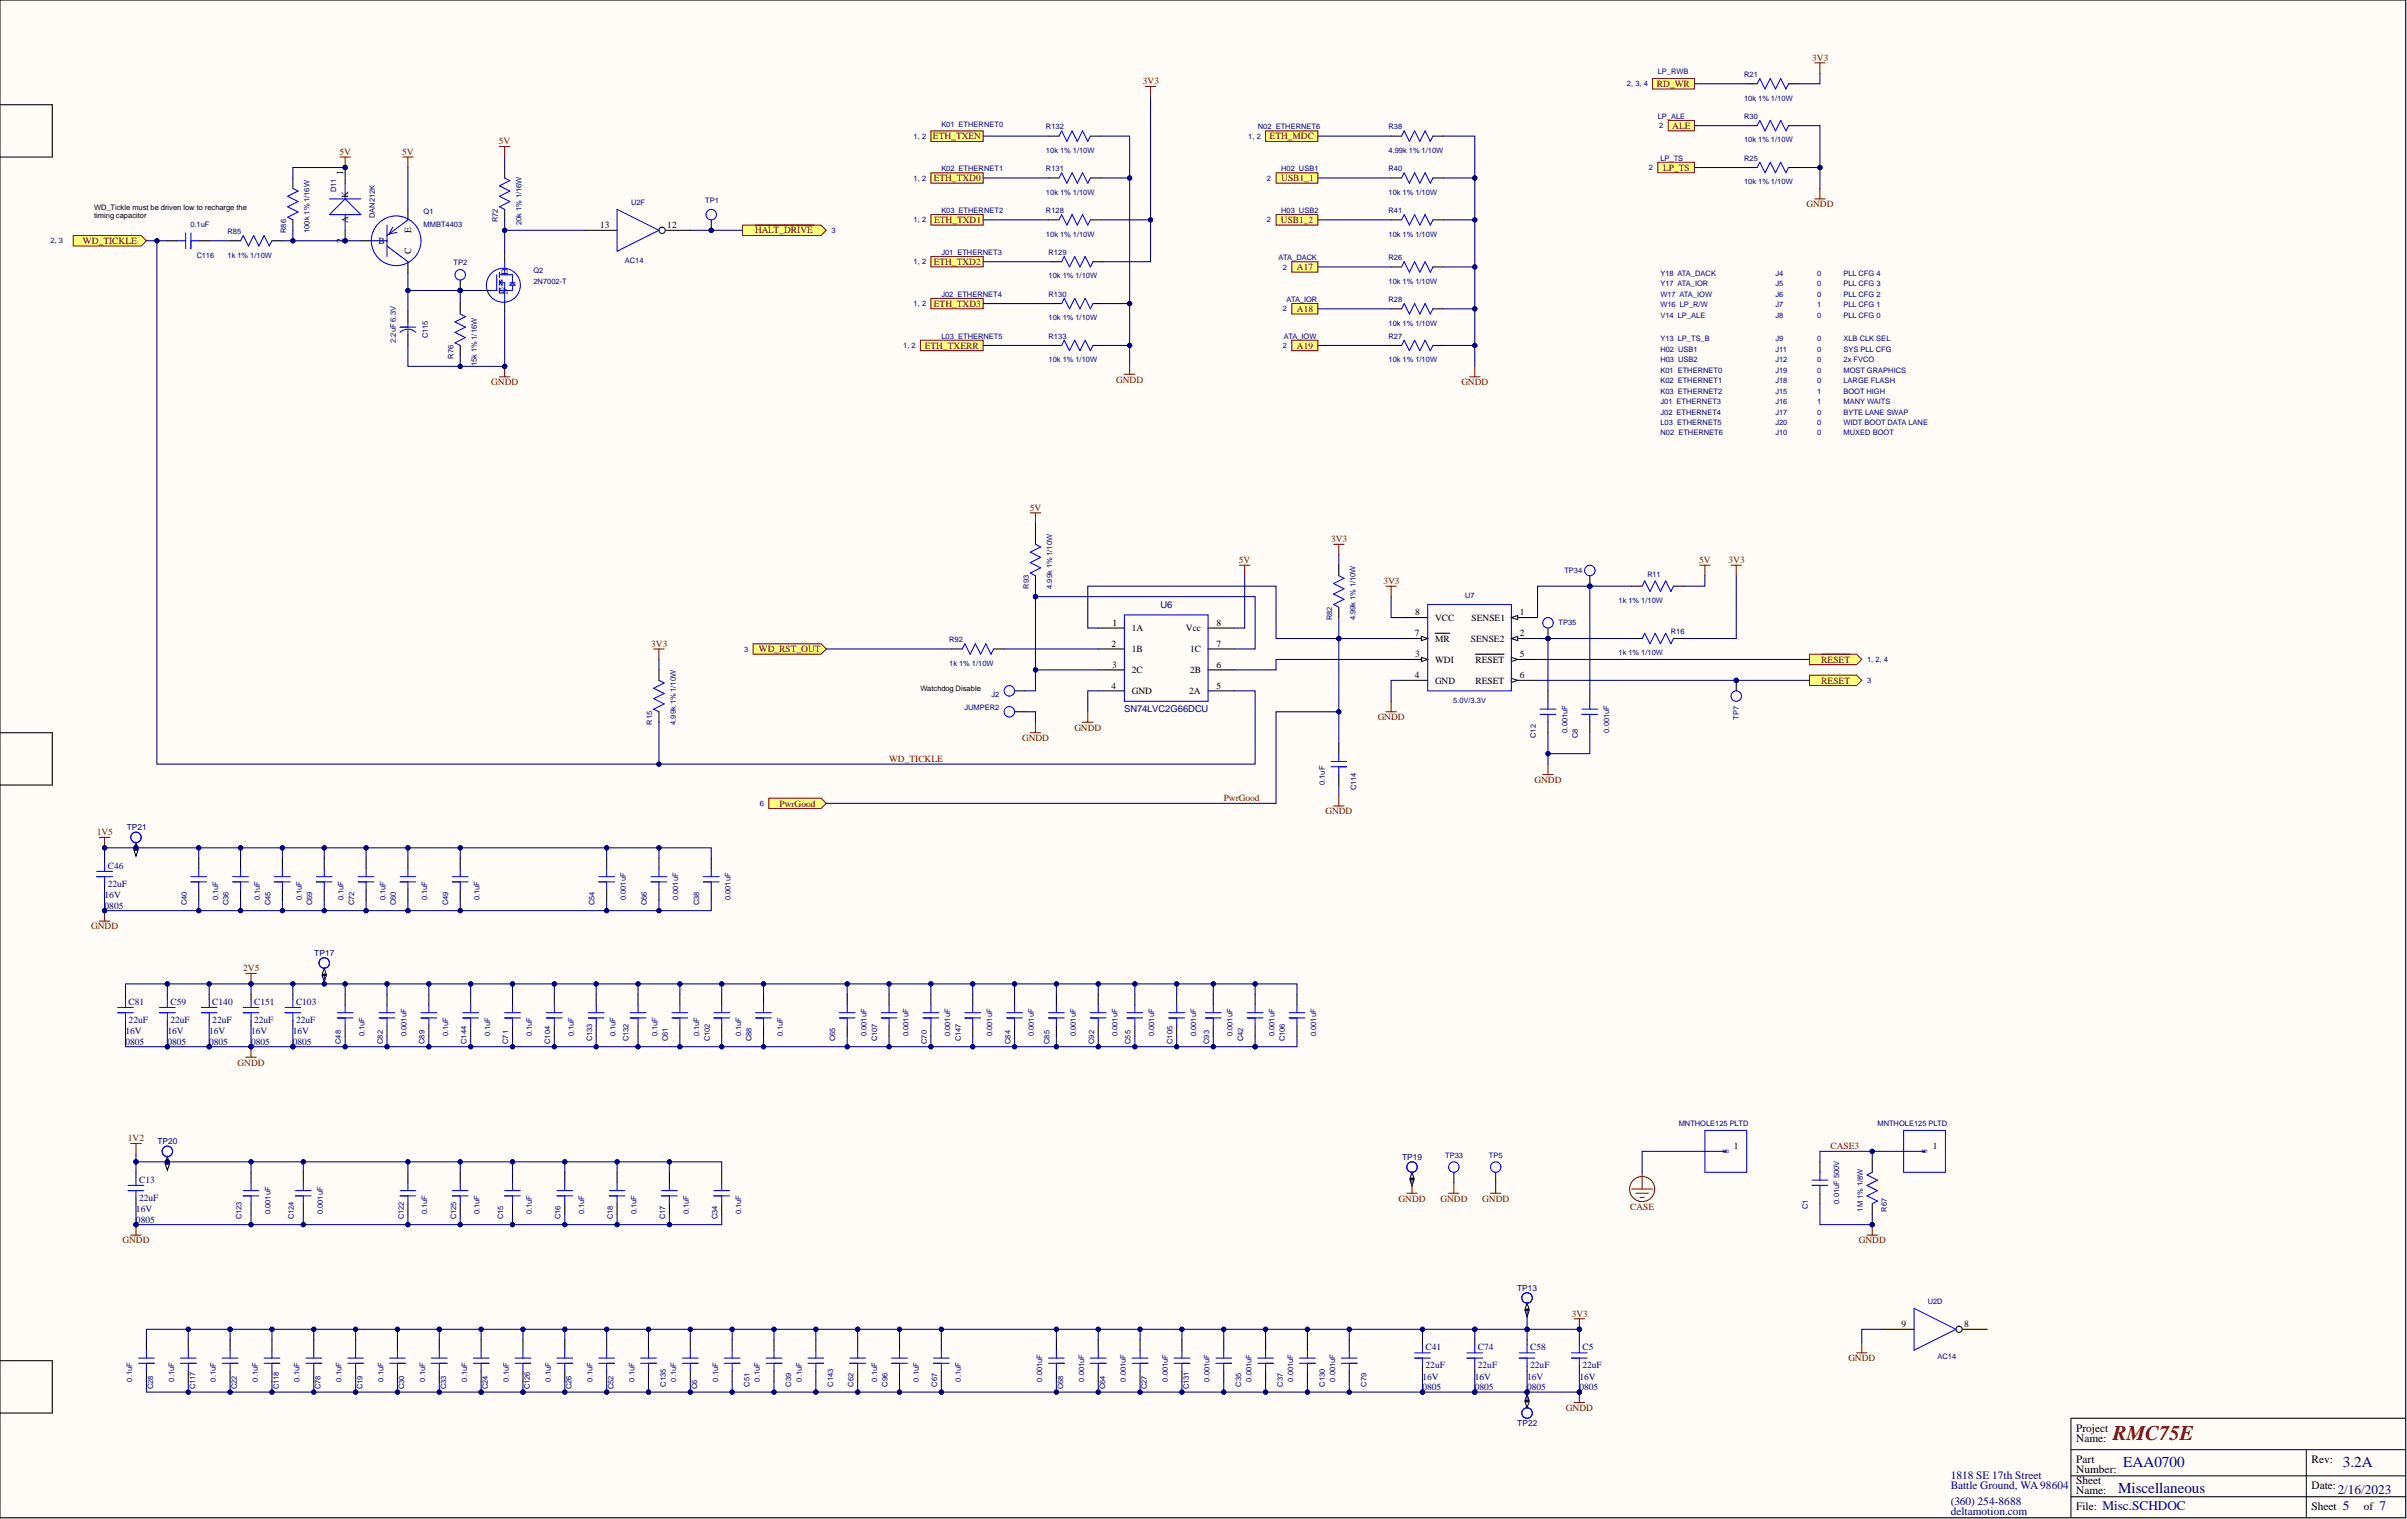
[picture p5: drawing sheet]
<svg xmlns="http://www.w3.org/2000/svg" width="584mm" height="368mm" viewBox="0 0 584 368" stroke-linecap="round" stroke-linejoin="round" font-family="sans-serif">
<defs><g id="words">
<text font-size="5" fill="#800000" x="512.5" y="349.1">RMC75E</text>
<g font-size="3.7" fill="#000080">
<text x="515" y="355.8">EAA0700</text>
<text x="568.3" y="355.8">3.2A</text>
<text x="513.8" y="362.1">Miscellaneous</text>
</g>
<g font-size="3.2" fill="#000080">
<text x="567" y="362.2">2/16/2023</text>
<text x="509.9" y="366">Misc.SCHDOC</text>
<text x="568.3" y="366">5</text>
<text x="577.2" y="366">7</text>
</g>
<g font-size="2.7">
<text x="503.6" y="347.1">Project</text>
<text x="503.6" y="349.6">Name:</text>
<text x="503.6" y="357.2">Number:</text>
<text x="503.6" y="359.8">Sheet</text>
<text x="503.6" y="354.7">Part</text>
<text x="560.7" y="354.7">Rev:</text>
<text x="503.6" y="362.3">Name:</text>
<text x="560.7" y="361">Date:</text>
<text x="503.6" y="366.1">File:</text>
<text x="560.7" y="366.1">Sheet</text>
<text x="573.4" y="366.1">of</text>
</g>
<g font-size="2.7" fill="#000080">
<text x="473.2" y="358.5">1818 SE 17th Street</text>
<text x="473.2" y="361">Battle Ground, WA 98604</text>
<text x="473.2" y="364.9">(360) 254-8688</text>
<text x="473.2" y="367.4">deltamotion.com</text>
</g>
<g font-size="2.3" fill="#800000">
<text x="439.6" y="14.7">3V3</text>
<text x="277.2" y="20.4">3V3</text>
<text x="401.9" y="21.1">RD_WR</text>
<text x="121" y="35">5V</text>
<text x="226.3" y="33.8">ETH_TXEN</text>
<text x="308" y="33.8">ETH_MDC</text>
<text x="405.6" y="31.2">ALE</text>
<text x="82.3" y="37.6">5V</text>
<text x="97.5" y="37.6">5V</text>
<text x="403.4" y="41.4">LP_TS</text>
<text x="226.5" y="43.9">ETH_TXD0</text>
<text x="310.8" y="43.9">USB1_1</text>
<text x="438.2" y="50.3">GNDD</text>
<text x="20.1" y="59.1">WD_TICKLE</text>
<text x="183.2" y="56.6">HALT_DRIVE</text>
<text x="226.6" y="54.1">ETH_TXD1</text>
<text x="310.7" y="54.1">USB1_2</text>
<text x="226.5" y="64.2">ETH_TXD2</text>
<text x="314.6" y="65.5">A17</text>
<text x="226.5" y="74.4">ETH_TXD3</text>
<text x="314.6" y="75.6">A18</text>
<text x="224.3" y="84.5">ETH_TXERR</text>
<text x="314.6" y="84.5">A19</text>
<text x="119.2" y="93.4">GNDD</text>
<text x="270.7" y="92.8">GNDD</text>
<text x="354.5" y="93.4">GNDD</text>
<text x="249.8" y="123.9">5V</text>
<text x="322.9" y="131.5">3V3</text>
<text x="300.5" y="136.5">5V</text>
<text x="412.1" y="136.5">5V</text>
<text x="419.3" y="136.5">3V3</text>
<text x="335.6" y="141.6">3V3</text>
<text x="158" y="156.8">3V3</text>
<text x="184.1" y="158.1">WD_RST_OUT</text>
<text x="441.8" y="160.7">RESET</text>
<text x="441.8" y="165.7">RESET</text>
<text x="247.9" y="179.7">GNDD</text>
<text x="260.6" y="177.1">GNDD</text>
<text x="334.2" y="174.6">GNDD</text>
<text x="215.6" y="184.8">WD_TICKLE</text>
<text x="372.2" y="189.8">GNDD</text>
<text x="189.1" y="195.5">PwrGood</text>
<text x="296.8" y="194.3">PwrGood</text>
<text x="321.5" y="197.4">GNDD</text>
<text x="23.5" y="202.5">1V5</text>
<text x="22.1" y="225.4">GNDD</text>
<text x="59" y="235.5">2V5</text>
<text x="57.6" y="258.4">GNDD</text>
<text x="31" y="276.8">1V2</text>
<text x="444" y="278.7">CASE3</text>
<text x="339.2" y="291.3">GNDD</text>
<text x="349.4" y="291.3">GNDD</text>
<text x="359.5" y="291.3">GNDD</text>
<text x="395.4" y="293.4">CASE</text>
<text x="29.7" y="301.5">GNDD</text>
<text x="450.9" y="301.5">GNDD</text>
<text x="381.2" y="319.3">3V3</text>
<text x="448.3" y="330">GNDD</text>
<text x="379.8" y="342.1">GNDD</text>
</g>
<g font-size="2.3">
<text x="83.2" y="42.4" transform="rotate(-90 83.2 42.4)">1</text>
<text x="84.5" y="47.9" transform="rotate(-90 84.5 47.9)">K</text>
<text x="83.2" y="58.9" transform="rotate(-90 83.2 58.9)">2</text>
<text x="84.5" y="54.1" transform="rotate(-90 84.5 54.1)">A</text>
<text x="91.8" y="59.1">B</text>
<text x="99.7" y="56.4" transform="rotate(-90 99.7 56.4)">E</text>
<text x="145.5" y="55.3">13</text>
<text x="161.9" y="55.3">12</text>
<text x="99.7" y="61.7" transform="rotate(-90 99.7 61.7)">C</text>
<text x="121" y="71.2">G</text>
<text x="123.2" y="71.2" transform="rotate(-90 123.2 71.2)">S</text>
<text x="123.2" y="66.8" transform="rotate(-90 123.2 66.8)">D</text>
<text x="343.3" y="149.2">8</text>
<text x="368.6" y="149.2">1</text>
<text x="269.9" y="151.8">1</text>
<text x="274.5" y="153">1A</text>
<text x="287.7" y="153">Vcc</text>
<text x="295.1" y="151.8">8</text>
<text x="343.2" y="154.3">7</text>
<text x="348.1" y="155.6">MR</text>
<text x="348.1" y="150.5">VCC</text>
<text x="356.8" y="155.6">SENSE2</text>
<text x="357" y="150.5">SENSE1</text>
<text x="368.6" y="154.3">2</text>
<text x="269.6" y="156.8">2</text>
<text x="269.7" y="161.9">3</text>
<text x="274.5" y="158.1">1B</text>
<text x="288.7" y="158.1">1C</text>
<text x="295.1" y="161.9">6</text>
<text x="295.1" y="156.8">7</text>
<text x="343.3" y="159.4">3</text>
<text x="348.1" y="160.7">WDI</text>
<text x="357.9" y="160.7">RESET</text>
<text x="368.6" y="159.4">5</text>
<text x="269.6" y="167">4</text>
<text x="274.5" y="163.2">2C</text>
<text x="288.7" y="163.2">2B</text>
<text x="295.1" y="167">5</text>
<text x="343.2" y="164.5">4</text>
<text x="348.1" y="165.7">GND</text>
<text x="357.9" y="165.7">RESET</text>
<text x="368.6" y="164.5">6</text>
<text x="274.5" y="168.3">GND</text>
<text x="288.5" y="168.3">2A</text>
<text x="420.6" y="278.7">1</text>
<text x="468.8" y="278.7">1</text>
<text x="461.2" y="321.8">9</text>
<text x="476.5" y="321.8">8</text>
</g>
<g font-size="2.3" fill="#000080">
<text x="281.5" y="147.4">U6</text>
<text x="272.7" y="172.7">SN74LVC2G66DCU</text>
<text x="26.1" y="210.6">C46</text>
<text x="26.1" y="215">22uF</text>
<text x="25.4" y="217.8">16V</text>
<text x="25.4" y="220.3">0805</text>
<text x="31.2" y="243.6">C81</text>
<text x="41.4" y="243.6">C59</text>
<text x="51.5" y="243.6">C140</text>
<text x="61.7" y="243.6">C151</text>
<text x="71.8" y="243.6">C103</text>
<text x="30.4" y="250.7">16V</text>
<text x="31.2" y="248">22uF</text>
<text x="40.6" y="250.7">16V</text>
<text x="41.4" y="248">22uF</text>
<text x="50.7" y="250.7">16V</text>
<text x="51.5" y="248">22uF</text>
<text x="60.9" y="250.7">16V</text>
<text x="61.7" y="248">22uF</text>
<text x="71" y="250.7">16V</text>
<text x="71.8" y="248">22uF</text>
<text x="30.4" y="253.3">0805</text>
<text x="40.6" y="253.3">0805</text>
<text x="50.7" y="253.3">0805</text>
<text x="60.9" y="253.3">0805</text>
<text x="71" y="253.3">0805</text>
<text x="33.7" y="286.8">C13</text>
<text x="33" y="293.9">16V</text>
<text x="33.7" y="291.1">22uF</text>
<text x="33" y="296.4">0805</text>
<text x="345.8" y="327.4">C41</text>
<text x="358.5" y="327.4">C74</text>
<text x="371.2" y="327.4">C58</text>
<text x="383.9" y="327.4">C5</text>
<text x="345" y="334.5">16V</text>
<text x="345.8" y="331.7">22uF</text>
<text x="357.7" y="334.5">16V</text>
<text x="358.5" y="331.7">22uF</text>
<text x="370.4" y="334.5">16V</text>
<text x="371.2" y="331.7">22uF</text>
<text x="383.1" y="334.5">16V</text>
<text x="383.9" y="331.7">22uF</text>
<text x="345" y="337">0805</text>
<text x="357.7" y="337">0805</text>
<text x="370.4" y="337">0805</text>
<text x="383.1" y="337">0805</text>
</g>
<g font-size="2" fill="#000080">
<text x="30.7" y="201.3">TP21</text>
<text x="76.2" y="231.8">TP17</text>
<text x="38.2" y="277.5">TP20</text>
<text x="340.1" y="281.3">TP19</text>
<text x="368" y="313">TP13</text>
<text x="368" y="345.7">TP22</text>
</g>
<g font-size="1.8" fill="#000080">
<text x="394.6" y="20.9">2, 3, 4</text>
<text x="402.1" y="18">LP_RWB</text>
<text x="423.1" y="18.7">R21</text>
<text x="402.1" y="28.8">LP_ALE</text>
<text x="423.1" y="24.4">10k 1% 1/10W</text>
<text x="423.1" y="28.8">R30</text>
<text x="221.6" y="33.6">1, 2</text>
<text x="228.3" y="30.7">K01 ETHERNET0</text>
<text x="253.7" y="31.4">R132</text>
<text x="302.8" y="33.6">1, 2</text>
<text x="305.1" y="31.4">N02 ETHERNET6</text>
<text x="336.8" y="31.4">R38</text>
<text x="402.5" y="31.1">2</text>
<text x="423.1" y="34.5">10k 1% 1/10W</text>
<text x="228.3" y="41.5">K02 ETHERNET1</text>
<text x="253.7" y="41.5">R131</text>
<text x="253.7" y="37.1">10k 1% 1/10W</text>
<text x="310.8" y="41.5">H02 USB1</text>
<text x="336.8" y="41.5">R40</text>
<text x="336.8" y="37.1">4.99k 1% 1/10W</text>
<text x="399.9" y="41.3">2</text>
<text x="402.8" y="39">LP_TS</text>
<text x="423.1" y="39">R25</text>
<text x="81.6" y="46.5" transform="rotate(-90 81.6 46.5)">D11</text>
<text x="221.6" y="43.8">1, 2</text>
<text x="253.7" y="47.2">10k 1% 1/10W</text>
<text x="307.3" y="43.8">2</text>
<text x="336.8" y="47.2">10k 1% 1/10W</text>
<text x="423.1" y="44.7">10k 1% 1/10W</text>
<text x="91" y="52.9" transform="rotate(-90 91 52.9)">DAN212K</text>
<text x="102.8" y="51.8">Q1</text>
<text x="120.8" y="53.9" transform="rotate(-90 120.8 53.9)">R72</text>
<text x="153.1" y="49.8">U2F</text>
<text x="171" y="49.1">TP1</text>
<text x="221.6" y="53.9">1, 2</text>
<text x="228.3" y="51.7">K03 ETHERNET2</text>
<text x="253.7" y="51.7">R128</text>
<text x="307.3" y="53.9">2</text>
<text x="310.8" y="51.7">H03 USB2</text>
<text x="336.8" y="51.7">R41</text>
<text x="12.3" y="59">2, 3</text>
<text x="26.3" y="59.7">3</text>
<text x="46.2" y="55">0.1uF</text>
<text x="55.2" y="56.7">R85</text>
<text x="69.4" y="56.5" transform="rotate(-90 69.4 56.5)">R86</text>
<text x="75.1" y="56.5" transform="rotate(-90 75.1 56.5)">100k 1% 1/16W</text>
<text x="102.8" y="55">MMBT4403</text>
<text x="126.5" y="54.6" transform="rotate(-90 126.5 54.6)">20k 1% 1/16W</text>
<text x="201.7" y="56.5">3</text>
<text x="253.7" y="57.4">10k 1% 1/10W</text>
<text x="336.8" y="57.4">10k 1% 1/10W</text>
<text x="47.7" y="62.6">C116</text>
<text x="55.2" y="62.4">1k 1% 1/10W</text>
<text x="110" y="64.3">TP2</text>
<text x="151.6" y="63.7">AC14</text>
<text x="221.6" y="64.1">1, 2</text>
<text x="228.3" y="61.8">J01 ETHERNET3</text>
<text x="254.3" y="61.8">R129</text>
<text x="310.2" y="63.1">ATA_DACK</text>
<text x="311.1" y="65.4">2</text>
<text x="336.8" y="63.1">R26</text>
<text x="129.4" y="66.2">Q2</text>
<text x="129.4" y="68.9">2N7002-T</text>
<text x="228.3" y="72">J02 ETHERNET4</text>
<text x="254.3" y="72">R130</text>
<text x="254.3" y="67.5">10k 1% 1/10W</text>
<text x="336.8" y="68.8">10k 1% 1/10W</text>
<text x="402.8" y="72">W17 ATA_IOW</text>
<text x="402.8" y="66.9">Y18 ATA_DACK</text>
<text x="402.8" y="69.4">Y17 ATA_IOR</text>
<text x="430.7" y="72">J6</text>
<text x="430.7" y="66.9">J4</text>
<text x="430.7" y="69.4">J5</text>
<text x="440.8" y="72">0</text>
<text x="440.8" y="66.9">0</text>
<text x="440.8" y="69.4">0</text>
<text x="447.2" y="72">PLL CFG 2</text>
<text x="447.2" y="66.9">PLL CFG 4</text>
<text x="447.2" y="69.4">PLL CFG 3</text>
<text x="221.6" y="74.2">1, 2</text>
<text x="254.3" y="77.7">10k 1% 1/10W</text>
<text x="311.1" y="75.5">2</text>
<text x="312.1" y="73.2">ATA_IOR</text>
<text x="336.8" y="73.2">R28</text>
<text x="402.8" y="74.5">W16 LP_R/W</text>
<text x="402.8" y="77">V14 LP_ALE</text>
<text x="430.7" y="74.5">J7</text>
<text x="430.7" y="77">J8</text>
<text x="440.8" y="74.5">1</text>
<text x="440.8" y="77">0</text>
<text x="447.2" y="74.5">PLL CFG 1</text>
<text x="447.2" y="77">PLL CFG 0</text>
<text x="96" y="83.1" transform="rotate(-90 96 83.1)">2.2uF 6.3V</text>
<text x="103.8" y="82.1" transform="rotate(-90 103.8 82.1)">C115</text>
<text x="228.3" y="82.1">L03 ETHERNET5</text>
<text x="254.3" y="82.1">R133</text>
<text x="311.4" y="82.1">ATA_IOW</text>
<text x="336.8" y="82.1">R27</text>
<text x="336.8" y="78.9">10k 1% 1/10W</text>
<text x="402.8" y="82.7">Y13 LP_TS_B</text>
<text x="430.7" y="82.7">J9</text>
<text x="440.8" y="82.7">0</text>
<text x="447.2" y="82.7">XLB CLK SEL</text>
<text x="110" y="86.9" transform="rotate(-90 110 86.9)">R76</text>
<text x="115.7" y="88.8" transform="rotate(-90 115.7 88.8)">15k 1% 1/16W</text>
<text x="219.1" y="84.4">1, 2</text>
<text x="254.3" y="87.8">10k 1% 1/10W</text>
<text x="311.1" y="84.4">2</text>
<text x="336.8" y="87.8">10k 1% 1/10W</text>
<text x="402.8" y="87.8">H03 USB2</text>
<text x="402.8" y="85.3">H02 USB1</text>
<text x="430.7" y="87.8">J12</text>
<text x="430.7" y="85.3">J11</text>
<text x="440.8" y="87.8">0</text>
<text x="440.8" y="85.3">0</text>
<text x="447.2" y="87.8">2x FVCO</text>
<text x="447.2" y="85.3">SYS PLL CFG</text>
<text x="402.8" y="95.4">K03 ETHERNET2</text>
<text x="402.8" y="92.9">K02 ETHERNET1</text>
<text x="402.8" y="90.4">K01 ETHERNET0</text>
<text x="430.7" y="95.4">J15</text>
<text x="430.7" y="92.9">J18</text>
<text x="430.7" y="90.4">J19</text>
<text x="440.8" y="95.4">1</text>
<text x="440.8" y="92.9">0</text>
<text x="440.8" y="90.4">0</text>
<text x="447.2" y="95.4">BOOT HIGH</text>
<text x="447.2" y="92.9">LARGE FLASH</text>
<text x="447.2" y="90.4">MOST GRAPHICS</text>
<text x="402.8" y="100.5">J02 ETHERNET4</text>
<text x="402.8" y="98">J01 ETHERNET3</text>
<text x="430.7" y="100.5">J17</text>
<text x="430.7" y="98">J16</text>
<text x="440.8" y="100.5">0</text>
<text x="440.8" y="98">1</text>
<text x="447.2" y="100.5">BYTE LANE SWAP</text>
<text x="447.2" y="98">MANY WAITS</text>
<text x="402.8" y="103">L03 ETHERNET5</text>
<text x="402.8" y="105.6">N02 ETHERNET6</text>
<text x="430.7" y="103">J20</text>
<text x="430.7" y="105.6">J10</text>
<text x="440.8" y="103">0</text>
<text x="440.8" y="105.6">0</text>
<text x="447.2" y="103">WIDT BOOT DATA LANE</text>
<text x="447.2" y="105.6">MUXED BOOT</text>
<text x="249.5" y="142.8" transform="rotate(-90 249.5 142.8)">R93</text>
<text x="255.2" y="142.8" transform="rotate(-90 255.2 142.8)">4.99k 1% 1/10W</text>
<text x="379.5" y="139">TP34</text>
<text x="399.6" y="139.8">R11</text>
<text x="355.4" y="144.9">U7</text>
<text x="392.6" y="146.2">1k 1% 1/10W</text>
<text x="230.2" y="155.7">R92</text>
<text x="323.1" y="150.4" transform="rotate(-90 323.1 150.4)">R82</text>
<text x="328.8" y="150.4" transform="rotate(-90 328.8 150.4)">4.99k 1% 1/10W</text>
<text x="378" y="151.6">TP35</text>
<text x="405.3" y="153.8">R16</text>
<text x="180.5" y="158">3</text>
<text x="230.2" y="161.4">1k 1% 1/10W</text>
<text x="392.6" y="158.9">1k 1% 1/10W</text>
<text x="452.9" y="160.5">1, 2, 4</text>
<text x="452.9" y="165.6">3</text>
<text x="233.9" y="172.2">JUMPER2</text>
<text x="240.5" y="169">J2</text>
<text x="352.5" y="170.4">5.0V/3.3V</text>
<text x="158.2" y="175.8" transform="rotate(-90 158.2 175.8)">R15</text>
<text x="163.9" y="175.8" transform="rotate(-90 163.9 175.8)">4.99k 1% 1/10W</text>
<text x="372.6" y="178.9" transform="rotate(-90 372.6 178.9)">C12</text>
<text x="380.2" y="177.7" transform="rotate(-90 380.2 177.7)">0.001uF</text>
<text x="382.7" y="178.9" transform="rotate(-90 382.7 178.9)">C8</text>
<text x="390.3" y="177.7" transform="rotate(-90 390.3 177.7)">0.001uF</text>
<text x="421.8" y="174.6" transform="rotate(-90 421.8 174.6)">TP7</text>
<text x="321.3" y="190.3" transform="rotate(-90 321.3 190.3)">0.1uF</text>
<text x="328.9" y="191.6" transform="rotate(-90 328.9 191.6)">C114</text>
<text x="184.3" y="195.4">6</text>
<text x="45.3" y="219.5" transform="rotate(-90 45.3 219.5)">C40</text>
<text x="52.9" y="218.3" transform="rotate(-90 52.9 218.3)">0.1uF</text>
<text x="55.4" y="219.5" transform="rotate(-90 55.4 219.5)">C36</text>
<text x="63" y="218.3" transform="rotate(-90 63 218.3)">0.1uF</text>
<text x="65.6" y="219.5" transform="rotate(-90 65.6 219.5)">C45</text>
<text x="73.2" y="218.3" transform="rotate(-90 73.2 218.3)">0.1uF</text>
<text x="75.7" y="219.5" transform="rotate(-90 75.7 219.5)">C69</text>
<text x="83.3" y="218.3" transform="rotate(-90 83.3 218.3)">0.1uF</text>
<text x="85.9" y="219.5" transform="rotate(-90 85.9 219.5)">C72</text>
<text x="93.5" y="218.3" transform="rotate(-90 93.5 218.3)">0.1uF</text>
<text x="96" y="219.5" transform="rotate(-90 96 219.5)">C60</text>
<text x="103.6" y="218.3" transform="rotate(-90 103.6 218.3)">0.1uF</text>
<text x="108.7" y="219.5" transform="rotate(-90 108.7 219.5)">C49</text>
<text x="116.3" y="218.3" transform="rotate(-90 116.3 218.3)">0.1uF</text>
<text x="144.2" y="219.5" transform="rotate(-90 144.2 219.5)">C54</text>
<text x="151.8" y="218.3" transform="rotate(-90 151.8 218.3)">0.001uF</text>
<text x="156.9" y="219.5" transform="rotate(-90 156.9 219.5)">C66</text>
<text x="164.5" y="218.3" transform="rotate(-90 164.5 218.3)">0.001uF</text>
<text x="169.6" y="219.5" transform="rotate(-90 169.6 219.5)">C38</text>
<text x="177.2" y="218.3" transform="rotate(-90 177.2 218.3)">0.001uF</text>
<text x="88.4" y="251.2" transform="rotate(-90 88.4 251.2)">0.1uF</text>
<text x="98.6" y="251.2" transform="rotate(-90 98.6 251.2)">0.001uF</text>
<text x="108.7" y="251.2" transform="rotate(-90 108.7 251.2)">0.1uF</text>
<text x="118.9" y="251.2" transform="rotate(-90 118.9 251.2)">0.1uF</text>
<text x="129" y="251.2" transform="rotate(-90 129 251.2)">0.1uF</text>
<text x="139.2" y="251.2" transform="rotate(-90 139.2 251.2)">0.1uF</text>
<text x="149.3" y="251.2" transform="rotate(-90 149.3 251.2)">0.1uF</text>
<text x="159.5" y="251.2" transform="rotate(-90 159.5 251.2)">0.1uF</text>
<text x="169.6" y="251.2" transform="rotate(-90 169.6 251.2)">0.1uF</text>
<text x="179.8" y="251.2" transform="rotate(-90 179.8 251.2)">0.1uF</text>
<text x="189.9" y="251.2" transform="rotate(-90 189.9 251.2)">0.1uF</text>
<text x="210.2" y="251.2" transform="rotate(-90 210.2 251.2)">0.001uF</text>
<text x="220.3" y="251.2" transform="rotate(-90 220.3 251.2)">0.001uF</text>
<text x="230.5" y="251.2" transform="rotate(-90 230.5 251.2)">0.001uF</text>
<text x="240.6" y="251.2" transform="rotate(-90 240.6 251.2)">0.001uF</text>
<text x="250.8" y="251.2" transform="rotate(-90 250.8 251.2)">0.001uF</text>
<text x="260.9" y="251.2" transform="rotate(-90 260.9 251.2)">0.001uF</text>
<text x="271.1" y="251.2" transform="rotate(-90 271.1 251.2)">0.001uF</text>
<text x="280" y="251.2" transform="rotate(-90 280 251.2)">0.001uF</text>
<text x="290.1" y="251.2" transform="rotate(-90 290.1 251.2)">0.001uF</text>
<text x="299" y="251.2" transform="rotate(-90 299 251.2)">0.001uF</text>
<text x="309.1" y="251.2" transform="rotate(-90 309.1 251.2)">0.001uF</text>
<text x="319.3" y="251.2" transform="rotate(-90 319.3 251.2)">0.001uF</text>
<text x="82.7" y="253.2" transform="rotate(-90 82.7 253.2)">C48</text>
<text x="92.9" y="253.2" transform="rotate(-90 92.9 253.2)">C82</text>
<text x="103" y="253.2" transform="rotate(-90 103 253.2)">C89</text>
<text x="113.2" y="253.2" transform="rotate(-90 113.2 253.2)">C144</text>
<text x="123.3" y="253.2" transform="rotate(-90 123.3 253.2)">C71</text>
<text x="133.4" y="253.2" transform="rotate(-90 133.4 253.2)">C104</text>
<text x="143.6" y="252.5" transform="rotate(-90 143.6 252.5)">C133</text>
<text x="152.5" y="252.5" transform="rotate(-90 152.5 252.5)">C132</text>
<text x="162" y="252.5" transform="rotate(-90 162 252.5)">C61</text>
<text x="172.1" y="252.5" transform="rotate(-90 172.1 252.5)">C102</text>
<text x="182.3" y="252.5" transform="rotate(-90 182.3 252.5)">C88</text>
<text x="202.6" y="252.5" transform="rotate(-90 202.6 252.5)">C65</text>
<text x="212.7" y="252.5" transform="rotate(-90 212.7 252.5)">C107</text>
<text x="224.8" y="253.2" transform="rotate(-90 224.8 253.2)">C70</text>
<text x="233" y="252.5" transform="rotate(-90 233 252.5)">C147</text>
<text x="245.1" y="253.2" transform="rotate(-90 245.1 253.2)">C84</text>
<text x="254.6" y="253.2" transform="rotate(-90 254.6 253.2)">C85</text>
<text x="265.4" y="253.2" transform="rotate(-90 265.4 253.2)">C92</text>
<text x="274.3" y="253.2" transform="rotate(-90 274.3 253.2)">C55</text>
<text x="284.4" y="253.2" transform="rotate(-90 284.4 253.2)">C105</text>
<text x="293.3" y="253.2" transform="rotate(-90 293.3 253.2)">C93</text>
<text x="301.5" y="252.5" transform="rotate(-90 301.5 252.5)">C42</text>
<text x="311.7" y="252.5" transform="rotate(-90 311.7 252.5)">C106</text>
<text x="407.2" y="273.1">MNTHOLE125 PLTD</text>
<text x="455.4" y="273.1">MNTHOLE125 PLTD</text>
<text x="350.5" y="280.7">TP33</text>
<text x="361.1" y="280.7">TP5</text>
<text x="438.5" y="293.1" transform="rotate(-90 438.5 293.1)">C1</text>
<text x="446.1" y="291.9" transform="rotate(-90 446.1 291.9)">0.01uF 500V</text>
<text x="451.8" y="293.8" transform="rotate(-90 451.8 293.8)">1M 1% 1/8W</text>
<text x="457.7" y="293.8" transform="rotate(-90 457.7 293.8)">R67</text>
<text x="58.6" y="295.7" transform="rotate(-90 58.6 295.7)">C123</text>
<text x="65.6" y="294.4" transform="rotate(-90 65.6 294.4)">0.001uF</text>
<text x="71.3" y="295.7" transform="rotate(-90 71.3 295.7)">C124</text>
<text x="78.3" y="294.4" transform="rotate(-90 78.3 294.4)">0.001uF</text>
<text x="97.9" y="295.7" transform="rotate(-90 97.9 295.7)">C122</text>
<text x="103.6" y="294.4" transform="rotate(-90 103.6 294.4)">0.1uF</text>
<text x="110.6" y="295.7" transform="rotate(-90 110.6 295.7)">C125</text>
<text x="116.3" y="294.4" transform="rotate(-90 116.3 294.4)">0.1uF</text>
<text x="122" y="295.7" transform="rotate(-90 122 295.7)">C15</text>
<text x="129" y="294.4" transform="rotate(-90 129 294.4)">0.1uF</text>
<text x="136" y="295.7" transform="rotate(-90 136 295.7)">C16</text>
<text x="141.7" y="294.4" transform="rotate(-90 141.7 294.4)">0.1uF</text>
<text x="148.7" y="295.7" transform="rotate(-90 148.7 295.7)">C18</text>
<text x="154.4" y="294.4" transform="rotate(-90 154.4 294.4)">0.1uF</text>
<text x="161.4" y="295.7" transform="rotate(-90 161.4 295.7)">C17</text>
<text x="167.1" y="294.4" transform="rotate(-90 167.1 294.4)">0.1uF</text>
<text x="174" y="295.7" transform="rotate(-90 174 295.7)">C34</text>
<text x="179.8" y="294.4" transform="rotate(-90 179.8 294.4)">0.1uF</text>
<text x="467.6" y="316.2">U2D</text>
<text x="470" y="329.5">AC14</text>
<text x="32.1" y="335" transform="rotate(-90 32.1 335)">0.1uF</text>
<text x="42.2" y="335" transform="rotate(-90 42.2 335)">0.1uF</text>
<text x="52.4" y="335" transform="rotate(-90 52.4 335)">0.1uF</text>
<text x="62.5" y="335" transform="rotate(-90 62.5 335)">0.1uF</text>
<text x="72.7" y="335" transform="rotate(-90 72.7 335)">0.1uF</text>
<text x="82.8" y="335" transform="rotate(-90 82.8 335)">0.1uF</text>
<text x="93" y="335" transform="rotate(-90 93 335)">0.1uF</text>
<text x="103.1" y="335" transform="rotate(-90 103.1 335)">0.1uF</text>
<text x="113.3" y="335" transform="rotate(-90 113.3 335)">0.1uF</text>
<text x="123.4" y="335" transform="rotate(-90 123.4 335)">0.1uF</text>
<text x="133.6" y="335" transform="rotate(-90 133.6 335)">0.1uF</text>
<text x="143.7" y="335" transform="rotate(-90 143.7 335)">0.1uF</text>
<text x="153.9" y="335" transform="rotate(-90 153.9 335)">0.1uF</text>
<text x="164" y="335" transform="rotate(-90 164 335)">0.1uF</text>
<text x="174.2" y="335" transform="rotate(-90 174.2 335)">0.1uF</text>
<text x="184.3" y="335" transform="rotate(-90 184.3 335)">0.1uF</text>
<text x="194.5" y="335" transform="rotate(-90 194.5 335)">0.1uF</text>
<text x="212.7" y="335" transform="rotate(-90 212.7 335)">0.1uF</text>
<text x="222.9" y="335" transform="rotate(-90 222.9 335)">0.1uF</text>
<text x="233" y="335" transform="rotate(-90 233 335)">0.1uF</text>
<text x="252.8" y="335" transform="rotate(-90 252.8 335)">0.001uF</text>
<text x="263" y="335" transform="rotate(-90 263 335)">0.001uF</text>
<text x="273.1" y="335" transform="rotate(-90 273.1 335)">0.001uF</text>
<text x="283.3" y="335" transform="rotate(-90 283.3 335)">0.001uF</text>
<text x="293.4" y="335" transform="rotate(-90 293.4 335)">0.001uF</text>
<text x="303.6" y="335" transform="rotate(-90 303.6 335)">0.001uF</text>
<text x="313.7" y="335" transform="rotate(-90 313.7 335)">0.001uF</text>
<text x="323.9" y="335" transform="rotate(-90 323.9 335)">0.001uF</text>
<text x="37.2" y="336.9" transform="rotate(-90 37.2 336.9)">C28</text>
<text x="47.3" y="336.9" transform="rotate(-90 47.3 336.9)">C117</text>
<text x="57.5" y="336.9" transform="rotate(-90 57.5 336.9)">C22</text>
<text x="67.6" y="336.9" transform="rotate(-90 67.6 336.9)">C118</text>
<text x="77.8" y="336.9" transform="rotate(-90 77.8 336.9)">C78</text>
<text x="87.9" y="336.9" transform="rotate(-90 87.9 336.9)">C19</text>
<text x="98.1" y="336.9" transform="rotate(-90 98.1 336.9)">C30</text>
<text x="108.2" y="336.9" transform="rotate(-90 108.2 336.9)">C33</text>
<text x="118.4" y="336.9" transform="rotate(-90 118.4 336.9)">C24</text>
<text x="128.5" y="336.9" transform="rotate(-90 128.5 336.9)">C126</text>
<text x="138.7" y="336.9" transform="rotate(-90 138.7 336.9)">C26</text>
<text x="148.8" y="336.9" transform="rotate(-90 148.8 336.9)">C52</text>
<text x="161.5" y="336.3" transform="rotate(-90 161.5 336.3)">C135</text>
<text x="169.1" y="336.9" transform="rotate(-90 169.1 336.9)">C6</text>
<text x="181.8" y="336.3" transform="rotate(-90 181.8 336.3)">C51</text>
<text x="191.9" y="336.3" transform="rotate(-90 191.9 336.3)">C39</text>
<text x="202.1" y="336.3" transform="rotate(-90 202.1 336.3)">C143</text>
<text x="207" y="336.3" transform="rotate(-90 207 336.3)">C62</text>
<text x="215.3" y="336.3" transform="rotate(-90 215.3 336.3)">C96</text>
<text x="227.3" y="336.3" transform="rotate(-90 227.3 336.3)">C67</text>
<text x="257.9" y="336.9" transform="rotate(-90 257.9 336.9)">C68</text>
<text x="268" y="336.9" transform="rotate(-90 268 336.9)">C64</text>
<text x="278.2" y="336.9" transform="rotate(-90 278.2 336.9)">C27</text>
<text x="288.3" y="336.9" transform="rotate(-90 288.3 336.9)">C131</text>
<text x="301" y="336.3" transform="rotate(-90 301 336.3)">C35</text>
<text x="311.2" y="336.3" transform="rotate(-90 311.2 336.3)">C37</text>
<text x="321.3" y="336.3" transform="rotate(-90 321.3 336.3)">C130</text>
<text x="331.5" y="336.3" transform="rotate(-90 331.5 336.3)">C79</text>
</g>
<g font-size="1.8">
<text x="22.8" y="50.9">WD_Tickle must be driven low to recharge the</text>
<text x="22.8" y="52.9">timing capacitor</text>
<text x="223.3" y="167.6">Watchdog Disable</text>
</g>
<g font-size="1.1" fill="#000080">
<text x="417.9" y="279.5">M23</text>
<text x="466.1" y="279.5">M1</text>
<text x="466.5" y="279.5">2</text>
</g>
</g></defs>
<path d="M0 0h583.5v368h-583.5z" fill-rule="evenodd" fill="#fffcf8"/>
<path d="M0 0h583.5v368h-583.5z" fill="none" stroke="#000" stroke-width=".24"/>
<path d="M0 0h583.5v368h-583.5z" fill-rule="evenodd" fill="#fffcf8"/>
<path d="M0 0h583.5v368h-583.5zM502.3 351.5h81.2M502.3 357.8h81.2M559.4 351.5v16.5M583.5 343.9h-81.2v24.1M502.3 362.9h81.2" fill="none" stroke="#000" stroke-width=".24"/>
<path d="M0 25.4h12.7v12.7h-12.7M0 177.7h12.7v12.6h-12.7M0 329.9h12.7v12.7h-12.7" fill="none" stroke="#000" stroke-width=".25"/>
<path d="M59.6 256.3h2.6M60.9 253.8v2.5" fill="none" stroke="#800000" stroke-width=".25"/>
<circle cx="60.9" cy="253.8" r=".51" fill="#000080"/>
<circle cx="60.9" cy="253.8" r=".51" fill="none" stroke="#000080" stroke-width=".24"/>
<path d="M31.7 299.5h2.6M33 296.9v2.6" fill="none" stroke="#800000" stroke-width=".25"/>
<circle cx="33" cy="296.9" r=".51" fill="#000080"/>
<circle cx="33" cy="296.9" r=".51" fill="none" stroke="#000080" stroke-width=".24"/>
<circle cx="172.5" cy="55.8" r=".51" fill="#000080"/>
<circle cx="172.5" cy="55.8" r=".51" fill="none" stroke="#000080" stroke-width=".24"/>
<path d="M172.5 53.3v2.5" fill="none" stroke="#000" stroke-width=".25"/>
<circle cx="172.5" cy="55.8" r=".51" fill="#000080"/>
<circle cx="172.5" cy="55.8" r=".51" fill="none" stroke="#000080" stroke-width=".24"/>
<circle cx="172.5" cy="52" r="1.27" fill="none" stroke="#00f" stroke-width=".25"/>
<g fill="none" stroke="#800000" stroke-width=".25">
<path d="M440.2 48.2h2.5M441.4 45.7v2.5M249.9 177.7h2.5M251.2 175.1v2.6M262.6 175.1h2.5M263.9 172.6v2.5M323.5 195.4h2.5M324.7 192.9v2.5M351.4 289.3h2.5M352.7 286.8v2.5M361.5 289.3h2.6M362.8 286.8v2.5"/>
<path d="M450.3 328h2.6M451.6 325.5v2.5"/>
</g>
<circle cx="421.2" cy="165" r=".51" fill="#000080"/>
<circle cx="421.2" cy="165" r=".51" fill="none" stroke="#000080" stroke-width=".24"/>
<path d="M421.2 165v2.5" fill="none" stroke="#000" stroke-width=".25"/>
<circle cx="421.2" cy="165" r=".51" fill="#000080"/>
<circle cx="421.2" cy="165" r=".51" fill="none" stroke="#000080" stroke-width=".24"/>
<g fill="none" stroke="#00f" stroke-width=".25">
<path d="M33.6 329.3h3.8M33.6 330.6h3.8M35.5 327.4v1.9M35.5 330.6v1.9"/>
<circle cx="421.1" cy="168.8" r="1.27"/>
<circle cx="352.7" cy="283" r="1.27"/>
<circle cx="362.8" cy="283" r="1.27"/>
</g>
<path d="M356.5 91.4h2.5M357.7 88.8v2.6M59.6 236h2.6M60.9 236v2.6" fill="none" stroke="#800000" stroke-width=".25"/>
<path d="M352.7 284.2v2.6M362.8 284.2v2.6M35.5 324.8v2.6M35.5 332.5v2.5" fill="none" stroke="#000" stroke-width=".25"/>
<circle cx="60.9" cy="238.6" r=".51" fill="#000080"/>
<circle cx="60.9" cy="238.6" r=".51" fill="none" stroke="#000080" stroke-width=".24"/>
<path d="M78.6 234.8v1.2M137 284.2v2.6M137 291.9v2.5M175.1 284.2v2.6M175.1 291.9v2.5M55.8 324.8v2.6M55.8 332.5v2.5" fill="none" stroke="#000" stroke-width=".25"/>
<path d="M135.1 288.7h3.8M135.1 289.9h3.8M137 286.8v1.9M137 289.9v2M173.2 288.7h3.8M173.2 289.9h3.8M175.1 286.8v1.9M175.1 289.9v2M53.9 329.3h3.8M53.9 330.6h3.8M55.8 327.4v1.9M55.8 330.6v1.9" fill="none" stroke="#00f" stroke-width=".25"/>
<path d="M78.6 234.8l.6 1.5h-1.1z" fill="#f8fcff"/>
<path d="M78.6 234.8l.6 1.5h-1.1z" fill="none" stroke="#000" stroke-width=".24"/>
<path d="M78.1 236.5h1.1l-.6 1.6z" fill="#f8fcff"/>
<path d="M78.1 236.5h1.1l-.6 1.6z" fill="none" stroke="#000" stroke-width=".24"/>
<g fill="none" stroke="#00f" stroke-width=".25">
<path d="M58.4 58.4l.6-1.3 1.3 2.6 1.2-2.6 1.3 2.6 1.3-2.6 1.2 2.6 .7-1.3M74.2 329.3h3.8M74.2 330.6h3.8M76.1 327.4v1.9M76.1 330.6v1.9M84.4 329.3h3.8M84.4 330.6h3.8M86.3 327.4v1.9M86.3 330.6v1.9"/>
<circle cx="78.6" cy="233.5" r="1.27"/>
<circle cx="78.7" cy="233.5" r="1.27"/>
</g>
<path d="M55.8 58.4h2.6M66 58.4h2.5M76.1 324.8v2.6M76.1 332.5v2.5M86.3 324.8v2.6M86.3 332.5v2.5" fill="none" stroke="#000" stroke-width=".25"/>
<circle cx="83.7" cy="58.4" r=".51" fill="#000080"/>
<circle cx="83.7" cy="58.4" r=".51" fill="none" stroke="#000080" stroke-width=".24"/>
<path d="M83.7 55.8v2.6" fill="none" stroke="#000" stroke-width=".25"/>
<circle cx="83.7" cy="58.4" r=".51" fill="#000080"/>
<circle cx="83.7" cy="58.4" r=".51" fill="none" stroke="#000080" stroke-width=".24"/>
<g fill="none" stroke="#000" stroke-width=".25">
<path d="M83.7 41.9v2.5M122.4 40.6v2.6M122.4 50.8v2.5M111.6 73.6v2.5M111.6 83.8v2.5M60.9 284.2v2.6M60.9 291.9v2.5M73.6 284.2v2.6M73.6 291.9v2.5M98.9 284.2v2.6M98.9 291.9v2.5M111.6 284.2v2.6"/>
<path d="M111.6 291.9v2.5M124.3 284.2v2.6M124.3 291.9v2.5M96.4 324.8v2.6M96.4 332.5v2.5M106.6 324.8v2.6M106.6 332.5v2.5M116.7 324.8v2.6M116.7 332.5v2.5M126.9 324.8v2.6M126.9 332.5v2.5M137 324.8v2.6"/>
<path d="M137 332.5v2.5M147.1 324.8v2.6M147.1 332.5v2.5M157.3 324.8v2.6M157.3 332.5v2.5M167.4 324.8v2.6M167.4 332.5v2.5M228.3 324.8v2.6M228.3 332.5v2.5M266.4 324.8v2.6M266.4 332.5v2.5M286.7 324.8v2.6"/>
<path d="M286.7 332.5v2.5M307 324.8v2.6M307 332.5v2.5"/>
</g>
<g fill="none" stroke="#00f" stroke-width=".25">
<path d="M79.9 48.2h7.6M83.7 44.4v3.8M83.7 52v3.8M83.7 48.2l3.8 3.8h-7.6zM122.4 43.2l1.3 .6-2.6 1.3 2.6 1.2-2.6 1.3 2.6 1.3-2.6 1.2 1.3 .7M111.6 76.1l1.3 .7-2.5 1.2 2.5 1.3-2.5 1.3 2.5 1.3-2.5 1.2 1.2 .7M59 288.7h3.8M59 289.9h3.8M60.9 286.8v1.9M60.9 289.9v2M71.7 288.7h3.8M71.7 289.9h3.8"/>
<path d="M73.6 286.8v1.9M73.6 289.9v2M97 288.7h3.8M97 289.9h3.8M98.9 286.8v1.9M98.9 289.9v2M109.7 288.7h3.8M109.7 289.9h3.8M111.6 286.8v1.9M111.6 289.9v2M122.4 288.7h3.8M122.4 289.9h3.8"/>
<path d="M124.3 286.8v1.9M124.3 289.9v2M94.5 329.3h3.8M94.5 330.6h3.8M96.4 327.4v1.9M96.4 330.6v1.9M104.7 329.3h3.8M104.7 330.6h3.8M106.6 327.4v1.9M106.6 330.6v1.9M114.8 329.3h3.8M114.8 330.6h3.8"/>
<path d="M116.7 327.4v1.9M116.7 330.6v1.9M124.9 329.3h3.9M124.9 330.6h3.9M126.9 327.4v1.9M126.9 330.6v1.9M135.1 329.3h3.8M135.1 330.6h3.8M137 327.4v1.9M137 330.6v1.9M145.2 329.3h3.9M145.2 330.6h3.9"/>
<path d="M147.1 327.4v1.9M147.1 330.6v1.9M155.4 329.3h3.8M155.4 330.6h3.8M157.3 327.4v1.9M157.3 330.6v1.9M165.5 329.3h3.8M165.5 330.6h3.8M167.4 327.4v1.9M167.4 330.6v1.9M226.4 329.3h3.8M226.4 330.6h3.8"/>
<path d="M228.3 327.4v1.9M228.3 330.6v1.9M264.5 329.3h3.8M264.5 330.6h3.8M266.4 327.4v1.9M266.4 330.6v1.9M284.8 329.3h3.8M284.8 330.6h3.8M286.7 327.4v1.9M286.7 330.6v1.9M305.1 329.3h3.8M305.1 330.6h3.8"/>
<path d="M307 327.4v1.9M307 330.6v1.9"/>
</g>
<path d="M24.1 223.3h2.5M25.4 220.8v2.5" fill="none" stroke="#800000" stroke-width=".25"/>
<circle cx="25.4" cy="220.8" r=".51" fill="#000080"/>
<circle cx="25.4" cy="220.8" r=".51" fill="none" stroke="#000080" stroke-width=".24"/>
<path d="M24.1 203h2.5M25.4 203v2.6" fill="none" stroke="#800000" stroke-width=".25"/>
<circle cx="25.4" cy="205.6" r=".51" fill="#000080"/>
<circle cx="25.4" cy="205.6" r=".51" fill="none" stroke="#000080" stroke-width=".24"/>
<path d="M246.1 167.5h2.5M246.1 172.6h2.5M187.7 324.8v2.6M187.7 332.5v2.5M197.9 324.8v2.6M197.9 332.5v2.5" fill="none" stroke="#000" stroke-width=".25"/>
<g fill="none" stroke="#00f" stroke-width=".25">
<path d="M185.8 329.3h3.8M185.8 330.6h3.8M187.7 327.4v1.9M187.7 330.6v1.9M196 329.3h3.8M196 330.6h3.8M197.9 327.4v1.9M197.9 330.6v1.9"/>
<circle cx="244.8" cy="167.5" r="1.27"/>
<circle cx="244.8" cy="172.6" r="1.27"/>
</g>
<circle cx="33" cy="205.6" r=".51" fill="#000080"/>
<circle cx="33" cy="205.6" r=".51" fill="none" stroke="#000080" stroke-width=".24"/>
<path d="M33 204.3v1.3" fill="none" stroke="#000" stroke-width=".25"/>
<path d="M33 204.3l.5 1.5h-1z" fill="#f8fcff"/>
<path d="M33 204.3l.5 1.5h-1z" fill="none" stroke="#000" stroke-width=".24"/>
<path d="M32.5 206.1h1l-.5 1.5z" fill="#f8fcff"/>
<path d="M32.5 206.1h1l-.5 1.5z" fill="none" stroke="#000" stroke-width=".24"/>
<circle cx="33" cy="205.6" r=".51" fill="#000080"/>
<circle cx="33" cy="205.6" r=".51" fill="none" stroke="#000080" stroke-width=".24"/>
<circle cx="33" cy="203" r="1.27" fill="none" stroke="#00f" stroke-width=".25"/>
<path d="M277.8 20.9h2.5M279.1 20.9v2.6" fill="none" stroke="#800000" stroke-width=".25"/>
<path d="M370.4 316v1.2" fill="none" stroke="#000" stroke-width=".25"/>
<path d="M370.4 316l.5 1.5h-1z" fill="#f8fcff"/>
<path d="M370.4 316l.5 1.5h-1z" fill="none" stroke="#000" stroke-width=".24"/>
<path d="M369.9 317.7h1l-.5 1.6z" fill="#f8fcff"/>
<path d="M369.9 317.7h1l-.5 1.6z" fill="none" stroke="#000" stroke-width=".24"/>
<g fill="none" stroke="#00f" stroke-width=".25">
<path d="M426.2 20.3l.7-1.3 1.2 2.6 1.3-2.6 1.3 2.6 1.2-2.6 1.3 2.6 .6-1.3M426.2 30.5l.7-1.3 1.2 2.5 1.3-2.5 1.3 2.5 1.2-2.5 1.3 2.5 .6-1.2M340 43.2l.6-1.3 1.3 2.5 1.2-2.5 1.3 2.5 1.3-2.5 1.2 2.5 .7-1.2M340 53.3l.6-1.3 1.3 2.6 1.2-2.6 1.3 2.6 1.3-2.6 1.2 2.6 .7-1.3M340 74.9l.6-1.3 1.3 2.5 1.2-2.5 1.3 2.5 1.3-2.5 1.2 2.5 .7-1.2M340 83.8l.6-1.3 1.3 2.5 1.2-2.5 1.3 2.5 1.3-2.5 1.2 2.5 .7-1.2M324.7 139.6l1.3 .6-2.5 1.3 2.5 1.3-2.5 1.2 2.5 1.3-2.5 1.3 1.2 .6M398.3 142.1l.7-1.2 1.2 2.5 1.3-2.5 1.3 2.5 1.2-2.5 1.3 2.5 .6-1.3M383.7 171.9h3.8M383.7 173.2h3.8M385.6 170v1.9M385.6 173.2v1.9"/>
<circle cx="370.4" cy="314.7" r="1.27"/>
</g>
<path d="M419.9 137.1h2.5M421.2 137.1v2.5M336.2 142.1h2.5M337.4 142.1v2.6M336.2 172.6h2.5M337.4 170v2.6M452.9 299.5h2.5M454.1 296.9v2.6" fill="none" stroke="#800000" stroke-width=".25"/>
<g fill="none" stroke="#000" stroke-width=".25">
<path d="M423.7 20.3h2.5M423.7 30.5h2.5M433.8 20.3h2.6M433.8 30.5h2.6M337.4 43.2h2.6M337.4 53.3h2.6M347.6 43.2h2.5M347.6 53.3h2.5M337.4 74.9h2.6M347.6 74.9h2.5M337.4 83.8h2.6M347.6 83.8h2.5"/>
<path d="M324.7 137.1v2.5M324.7 147.2v2.5M395.8 142.1h2.5M405.9 142.1h2.6M385.6 167.5v2.5M385.6 175.1v2.6"/>
</g>
<circle cx="454.1" cy="296.9" r=".51" fill="#000080"/>
<circle cx="454.1" cy="296.9" r=".51" fill="none" stroke="#000080" stroke-width=".24"/>
<path d="M83.7 241.1v2.5M83.7 248.7v2.5M124.3 241.1v2.5M124.3 248.7v2.5M225.8 241.1v2.5M225.8 248.7v2.5" fill="none" stroke="#000" stroke-width=".25"/>
<path d="M81.8 245.5h3.8M81.8 246.8h3.8M83.7 243.6v1.9M83.7 246.8v1.9M122.4 245.5h3.8M122.4 246.8h3.8M124.3 243.6v1.9M124.3 246.8v1.9M223.9 245.5h3.8M223.9 246.8h3.8M225.8 243.6v1.9M225.8 246.8v1.9" fill="none" stroke="#00f" stroke-width=".25"/>
<path d="M82.5 38.1h2.5M83.7 38.1v2.5M97.7 38.1h2.5M98.9 38.1v2.5" fill="none" stroke="#800000" stroke-width=".25"/>
<circle cx="83.7" cy="40.6" r=".51" fill="#000080"/>
<circle cx="83.7" cy="40.6" r=".51" fill="none" stroke="#000080" stroke-width=".24"/>
<path d="M93.9 241.1v2.5M93.9 248.7v2.5M114.2 241.1v2.5M114.2 248.7v2.5" fill="none" stroke="#000" stroke-width=".25"/>
<path d="M92 245.5h3.8M92 246.8h3.8M93.9 243.6v1.9M93.9 246.8v1.9M112.3 245.5h3.8M112.3 246.8h3.8M114.2 243.6v1.9M114.2 246.8v1.9" fill="none" stroke="#00f" stroke-width=".25"/>
<circle cx="40.6" cy="281.7" r=".51" fill="#000080"/>
<circle cx="40.6" cy="281.7" r=".51" fill="none" stroke="#000080" stroke-width=".24"/>
<path d="M40.6 280.4v1.3" fill="none" stroke="#000" stroke-width=".25"/>
<path d="M40.6 280.4l.5 1.6h-1z" fill="#f8fcff"/>
<path d="M40.6 280.4l.5 1.6h-1z" fill="none" stroke="#000" stroke-width=".24"/>
<path d="M40.1 282.2h1l-.5 1.5z" fill="#f8fcff"/>
<path d="M40.1 282.2h1l-.5 1.5z" fill="none" stroke="#000" stroke-width=".24"/>
<circle cx="40.6" cy="281.7" r=".51" fill="#000080"/>
<circle cx="40.6" cy="281.7" r=".51" fill="none" stroke="#000080" stroke-width=".24"/>
<circle cx="40.6" cy="279.2" r="1.27" fill="none" stroke="#00f" stroke-width=".25"/>
<circle cx="111.6" cy="70.4" r=".51" fill="#000080"/>
<circle cx="111.6" cy="70.4" r=".51" fill="none" stroke="#000080" stroke-width=".24"/>
<path d="M111.6 67.9v2.5" fill="none" stroke="#000" stroke-width=".25"/>
<circle cx="111.6" cy="70.4" r=".51" fill="#000080"/>
<circle cx="111.6" cy="70.4" r=".51" fill="none" stroke="#000080" stroke-width=".24"/>
<circle cx="111.6" cy="66.6" r="1.27" fill="none" stroke="#00f" stroke-width=".25"/>
<path d="M121.1 91.4h2.6M122.4 88.8v2.6" fill="none" stroke="#800000" stroke-width=".25"/>
<circle cx="122.4" cy="88.8" r=".51" fill="#000080"/>
<circle cx="122.4" cy="88.8" r=".51" fill="none" stroke="#000080" stroke-width=".24"/>
<path d="M121.1 35.5h2.6M122.4 35.5v2.6M272.7 90.7h2.6M274 88.2v2.5M249.9 124.4h2.5M251.2 124.4v2.5M158.6 157.4h2.5M159.8 157.4v2.5M383.1 337.5v2.6M381.8 340.1h2.6" fill="none" stroke="#800000" stroke-width=".25"/>
<g fill="none" stroke="#000" stroke-width=".25">
<path d="M251.2 129.4v2.6M251.2 139.6v2.5M230.9 157.4h2.5M241 157.4h2.6M159.8 162.4v2.6M159.8 172.6v2.5M48.2 208.1v2.5M48.2 215.7v2.6M58.4 208.1v2.5M58.4 215.7v2.6M68.5 208.1v2.5M68.5 215.7v2.6"/>
<path d="M256.2 241.1v2.5M256.2 248.7v2.5M266.4 241.1v2.5M266.4 248.7v2.5M285.4 241.1v2.5M285.4 248.7v2.5M294.3 241.1v2.5M294.3 248.7v2.5"/>
</g>
<g fill="none" stroke="#00f" stroke-width=".25">
<path d="M251.2 132l1.2 .6-2.5 1.3 2.5 1.2-2.5 1.3 2.5 1.3-2.5 1.3 1.3 .6M233.4 157.4l.6-1.3 1.3 2.5 1.3-2.5 1.2 2.5 1.3-2.5 1.3 2.5 .6-1.2M159.8 165l1.3 .6-2.5 1.3 2.5 1.2-2.5 1.3 2.5 1.3-2.5 1.2 1.2 .7M46.3 212.5h3.8M46.3 213.8h3.8M48.2 210.6v1.9M48.2 213.8v1.9M56.4 212.5h3.9M56.4 213.8h3.9M58.4 210.6v1.9M58.4 213.8v1.9M66.6 212.5h3.8"/>
<path d="M66.6 213.8h3.8M68.5 210.6v1.9M68.5 213.8v1.9M254.3 245.5h3.8M254.3 246.8h3.8M256.2 243.6v1.9M256.2 246.8v1.9M264.5 245.5h3.8M264.5 246.8h3.8M266.4 243.6v1.9M266.4 246.8v1.9M283.5 245.5h3.8"/>
<path d="M283.5 246.8h3.8M285.4 243.6v1.9M285.4 246.8v1.9M292.4 245.5h3.8M292.4 246.8h3.8M294.3 243.6v1.9M294.3 246.8v1.9"/>
</g>
<circle cx="383.1" cy="337.5" r=".51" fill="#000080"/>
<circle cx="383.1" cy="337.5" r=".51" fill="none" stroke="#000080" stroke-width=".24"/>
<path d="M381.8 319.8h2.6M383.1 319.8v2.5" fill="none" stroke="#800000" stroke-width=".25"/>
<circle cx="383.1" cy="322.3" r=".51" fill="#000080"/>
<circle cx="383.1" cy="322.3" r=".51" fill="none" stroke="#000080" stroke-width=".24"/>
<path d="M111.6 208.1v2.5M111.6 215.7v2.6M159.8 208.1v2.5M159.8 215.7v2.6M370.4 340.1v1.2" fill="none" stroke="#000" stroke-width=".25"/>
<path d="M109.7 212.5h3.8M109.7 213.8h3.8M111.6 210.6v1.9M111.6 213.8v1.9M157.9 212.5h3.8M157.9 213.8h3.8M159.8 210.6v1.9M159.8 213.8v1.9" fill="none" stroke="#00f" stroke-width=".25"/>
<path d="M369.9 339.8h1l-.5 1.5z" fill="#f8fcff"/>
<path d="M369.9 339.8h1l-.5 1.5z" fill="none" stroke="#000" stroke-width=".24"/>
<path d="M370.4 338l.5 1.6h-1z" fill="#f8fcff"/>
<path d="M370.4 338l.5 1.6h-1z" fill="none" stroke="#000" stroke-width=".24"/>
<g fill="none" stroke="#00f" stroke-width=".25">
<path d="M340 33l.6-1.3 1.3 2.6 1.2-2.6 1.3 2.6 1.3-2.6 1.2 2.6 .7-1.3M43.1 58.4h1.9M45 56.5v3.8M46.3 56.5v3.8M46.3 58.4h1.9M71 45.7l1.3 .6-2.5 1.3 2.5 1.3-2.5 1.2 2.5 1.3-2.5 1.3 1.2 .6M426.2 40.6l.7-1.3 1.2 2.6 1.3-2.6 1.3 2.6 1.2-2.6 1.3 2.6 .6-1.3M97 79.3h3.8M98.9 78v1.3M98.9 80v1.2M340 64.7l.6-1.2 1.3 2.5 1.2-2.5 1.3 2.5 1.3-2.5 1.2 2.5 .7-1.3M97 80.6a2.7 2.7 0 0 1 3.8 0"/>
<path d="M322.8 184.6h3.8M322.8 185.9h3.8M324.7 182.7v1.9M324.7 185.9v1.9M76.7 212.5h3.9M76.7 213.8h3.9M78.6 210.6v1.9M78.6 213.8v1.9M97 212.5h3.8M97 213.8h3.8M98.9 210.6v1.9M98.9 213.8v1.9"/>
<path d="M170.6 212.5h3.8M170.6 213.8h3.8M172.5 210.6v1.9M172.5 213.8v1.9M213.7 245.5h3.9M213.7 246.8h3.9M215.6 243.6v1.9M215.6 246.8v1.9M234 245.5h3.8M234 246.8h3.8M235.9 243.6v1.9M235.9 246.8v1.9"/>
<path d="M454.1 284.2l-1.2 .7 2.5 1.2-2.5 1.3 2.5 1.3-2.5 1.2 2.5 1.3-1.3 .7M43.8 329.3h3.8M43.8 330.6h3.8M45.7 327.4v1.9M45.7 330.6v1.9M64.1 329.3h3.8M64.1 330.6h3.8M66 327.4v1.9M66 330.6v1.9M206.1 329.3h3.8M206.1 330.6h3.8M208 327.4v1.9"/>
<path d="M208 330.6v1.9M216.3 329.3h3.8M216.3 330.6h3.8M218.2 327.4v1.9M218.2 330.6v1.9M254.3 329.3h3.8M254.3 330.6h3.8M256.2 327.4v1.9M256.2 330.6v1.9M274.6 329.3h3.8M274.6 330.6h3.8M276.5 327.4v1.9"/>
<path d="M276.5 330.6v1.9"/>
<circle cx="370.4" cy="342.6" r="1.27"/>
</g>
<path d="M440.2 15.2h2.5M441.4 15.2v2.6M300.6 137.1h2.6M301.9 137.1v2.5M412.3 137.1h2.5M413.5 137.1v2.5M374.2 187.8h2.6M375.5 185.3v2.5" fill="none" stroke="#800000" stroke-width=".25"/>
<g fill="none" stroke="#000" stroke-width=".25">
<path d="M337.4 33h2.6M347.6 33h2.5M40.6 58.4h2.5M48.2 58.4h2.5M71 43.2v2.5M71 53.3v2.5M142.1 55.8h7.6M159.8 55.8h7.6M423.7 40.6h2.5M433.8 40.6h2.6M98.9 75.5v2.5M337.4 64.7h2.6"/>
<path d="M347.6 64.7h2.5M98.9 81.2v2.6M324.7 180.2v2.5M324.7 187.8v2.5M78.6 208.1v2.5M78.6 215.7v2.6M98.9 208.1v2.5M98.9 215.7v2.6M172.5 208.1v2.5M172.5 215.7v2.6M215.6 241.1v2.5M215.6 248.7v2.5"/>
<path d="M235.9 241.1v2.5M235.9 248.7v2.5M454.1 281.7v2.5M454.1 291.9v2.5M45.7 324.8v2.6M45.7 332.5v2.5M66 324.8v2.6M66 332.5v2.5M208 324.8v2.6M208 332.5v2.5M218.2 324.8v2.6M218.2 332.5v2.5"/>
<path d="M256.2 324.8v2.6M256.2 332.5v2.5M276.5 324.8v2.6M276.5 332.5v2.5"/>
</g>
<circle cx="160.6" cy="55.8" r=".76" fill="#f8fcff"/>
<circle cx="160.6" cy="55.8" r=".76" fill="none" stroke="#000" stroke-width=".24"/>
<g fill="none" stroke="#00f" stroke-width=".25">
<path d="M149.7 50.8l10.1 5-10.1 5.1zM256.9 53.3l.6-1.3 1.3 2.6 1.2-2.6 1.3 2.6 1.3-2.6 1.3 2.6 .6-1.3M256.9 43.2l.6-1.3 1.3 2.5 1.2-2.5 1.3 2.5 1.3-2.5 1.3 2.5 .6-1.2M257.5 73.6l.6-1.3 1.3 2.6 1.3-2.6 1.3 2.6 1.2-2.6 1.3 2.6 .6-1.3M257.5 83.8l.6-1.3 1.3 2.5 1.3-2.5 1.3 2.5 1.2-2.5 1.3 2.5 .6-1.2M175.7 329.3h3.8M175.7 330.6h3.8M177.6 327.4v1.9M177.6 330.6v1.9M294.9 329.3h3.8M294.9 330.6h3.8M296.8 327.4v1.9"/>
<path d="M296.8 330.6v1.9"/>
</g>
<g fill="none" stroke="#000" stroke-width=".25">
<path d="M254.3 53.3h2.6M254.3 43.2h2.6M264.5 53.3h2.5M264.5 43.2h2.5M255 73.6h2.5M265.1 73.6h2.6M255 83.8h2.5M265.1 83.8h2.6M177.6 324.8v2.6M177.6 332.5v2.5M296.8 324.8v2.6M296.8 332.5v2.5"/>
<path d="M456.7 322.3h7.6M474.4 322.3h7.6"/>
</g>
<circle cx="475.2" cy="322.3" r=".76" fill="#f8fcff"/>
<circle cx="475.2" cy="322.3" r=".76" fill="none" stroke="#000" stroke-width=".24"/>
<path d="M373.6 171.9h3.8M373.6 173.2h3.8M375.5 170v1.9M375.5 173.2v1.9M464.3 317.2l10.1 5.1-10.1 5.1z" fill="none" stroke="#00f" stroke-width=".25"/>
<path d="M375.5 167.5v2.5M375.5 175.1v2.6" fill="none" stroke="#000" stroke-width=".25"/>
<circle cx="385.6" cy="142.1" r=".51" fill="#000080"/>
<circle cx="385.6" cy="142.1" r=".51" fill="none" stroke="#000080" stroke-width=".24"/>
<path d="M385.6 139.6v2.5" fill="none" stroke="#000" stroke-width=".25"/>
<circle cx="385.6" cy="142.1" r=".51" fill="#000080"/>
<circle cx="385.6" cy="142.1" r=".51" fill="none" stroke="#000080" stroke-width=".24"/>
<circle cx="385.6" cy="138.3" r="1.27" fill="none" stroke="#00f" stroke-width=".25"/>
<circle cx="375.5" cy="154.8" r=".51" fill="#000080"/>
<circle cx="375.5" cy="154.8" r=".51" fill="none" stroke="#000080" stroke-width=".24"/>
<path d="M375.5 152.3v2.5" fill="none" stroke="#000" stroke-width=".25"/>
<circle cx="375.5" cy="154.8" r=".51" fill="#000080"/>
<circle cx="375.5" cy="154.8" r=".51" fill="none" stroke="#000080" stroke-width=".24"/>
<g fill="none" stroke="#00f" stroke-width=".25">
<path d="M256.9 33l.6-1.3 1.3 2.6 1.2-2.6 1.3 2.6 1.3-2.6 1.3 2.6 .6-1.3M120.5 66.6v3.8h-1.3M121.1 68.5h1.3v4.5M121.1 66.6h3.2v1.9M121.1 66v1.3M121.1 67.9v1.3M121.1 69.8v1.3M121.8 67.9v1.3l-.7-.7zM122.4 63.5v3.1M123.7 68.5h1.2M124.3 68.5l.6 .7h-1.2zM124.3 69.2v1.2h-3.2"/>
<path d="M257.5 63.5l.6-1.3 1.3 2.5 1.3-2.5 1.3 2.5 1.2-2.5 1.3 2.5 .6-1.2M272.7 149.1h20.3v20.9h-20.3zM86.9 212.5h3.8M86.9 213.8h3.8M88.8 210.6v1.9M88.8 213.8v1.9M145.2 212.5h3.9M145.2 213.8h3.9M147.1 210.6v1.9M147.1 213.8v1.9M102.1 245.5h3.8M102.1 246.8h3.8"/>
<path d="M104 243.6v1.9M104 246.8v1.9M132.6 245.5h3.8M132.6 246.8h3.8M134.5 243.6v1.9M134.5 246.8v1.9M163 245.5h3.8M163 246.8h3.8M164.9 243.6v1.9M164.9 246.8v1.9M244.2 245.5h3.8M244.2 246.8h3.8"/>
<path d="M246.1 243.6v1.9M246.1 246.8v1.9M273.4 245.5h3.8M273.4 246.8h3.8M275.3 243.6v1.9M275.3 246.8v1.9M302.5 245.5h3.8M302.5 246.8h3.8M304.4 243.6v1.9M304.4 246.8v1.9M312.7 245.5h3.8M312.7 246.8h3.8"/>
<path d="M314.6 243.6v1.9M314.6 246.8v1.9M413.5 274.1h10.2v10.1h-10.2z"/>
<circle cx="122.1" cy="69.2" r="4.1"/>
<circle cx="375.5" cy="151" r="1.27"/>
</g>
<g fill="none" stroke="#000" stroke-width=".25">
<path d="M254.3 33h2.6M264.5 33h2.5M116.7 70.4h2.5M122.4 60.9v2.6M122.4 73v2.5M255 63.5h2.5M265.1 63.5h2.6M266.4 157.4h6.3M266.4 152.3h6.3M293 157.4h6.4M293 152.3h6.4M366.6 154.8h6.3"/>
<path d="M266.4 162.4h6.3M266.4 167.5h6.3M293 162.4h6.4M293 167.5h6.4M88.8 208.1v2.5M88.8 215.7v2.6M147.1 208.1v2.5M147.1 215.7v2.6M104 241.1v2.5M104 248.7v2.5M134.5 241.1v2.5M134.5 248.7v2.5"/>
<path d="M164.9 241.1v2.5M164.9 248.7v2.5M246.1 241.1v2.5M246.1 248.7v2.5M275.3 241.1v2.5M275.3 248.7v2.5M304.4 241.1v2.5M304.4 248.7v2.5M314.6 241.1v2.5M314.6 248.7v2.5M418.6 279.2h.1"/>
</g>
<path d="M323.5 132h2.5M324.7 132v2.5" fill="none" stroke="#800000" stroke-width=".25"/>
<path d="M366.6 154.8l1.5-.5v1z" fill="#f8fcff"/>
<path d="M366.6 154.8l1.5-.5v1z" fill="none" stroke="#000" stroke-width=".24"/>
<path d="M366.6 149.7h6.3" fill="none" stroke="#000" stroke-width=".25"/>
<path d="M366.6 149.7l1.5-.5v1z" fill="#f8fcff"/>
<path d="M366.6 149.7l1.5-.5v1z" fill="none" stroke="#000" stroke-width=".24"/>
<path d="M366.6 159.9h6.3" fill="none" stroke="#000" stroke-width=".25"/>
<path d="M366.6 159.4l1.5 .5-1.5 .5z" fill="#f8fcff"/>
<path d="M366.6 159.4l1.5 .5-1.5 .5z" fill="none" stroke="#000" stroke-width=".24"/>
<path d="M357.9 158.6h6.9M366.6 165h6.3" fill="none" stroke="#000" stroke-width=".25"/>
<path d="M366.6 164.5l1.5 .5-1.5 .5z" fill="#f8fcff"/>
<path d="M366.6 164.5l1.5 .5-1.5 .5z" fill="none" stroke="#000" stroke-width=".24"/>
<path d="M340 154.8h6.3" fill="none" stroke="#000" stroke-width=".25"/>
<path d="M344.8 154.3l1.5 .5-1.5 .5z" fill="#f8fcff"/>
<path d="M344.8 154.3l1.5 .5-1.5 .5z" fill="none" stroke="#000" stroke-width=".24"/>
<path d="M340 149.7h6.3M340 159.9h6.3M348.1 153.5h3.6" fill="none" stroke="#000" stroke-width=".25"/>
<path d="M344.8 159.4l1.5 .5-1.5 .5z" fill="#f8fcff"/>
<path d="M344.8 159.4l1.5 .5-1.5 .5z" fill="none" stroke="#000" stroke-width=".24"/>
<path d="M87.5 58.4h2.6M98.9 50.8v2.5M98.9 63.5v2.5M395.8 154.8h2.5M405.9 154.8h2.6M340 165h6.3M466.8 279.2h.1" fill="none" stroke="#000" stroke-width=".25"/>
<g fill="none" stroke="#00f" stroke-width=".25">
<path d="M90.1 58.4h3.8M93.9 54.6v7.6M93.9 59.7l5 3.8M95.3 55.1l-.9 1.6 1.9-.3M98.9 53.3l-5 3.8M346.3 146.6h20.3v20.9h-20.3zM398.3 154.8l.7-1.3 1.2 2.6 1.3-2.6 1.3 2.6 1.2-2.6 1.3 2.6 .6-1.3M461.7 274.1h10.2v10.1h-10.2z"/>
<circle cx="96.1" cy="58.4" r="6"/>
</g>
<path d="M313.3 63.5h6.4v2.5h-6.4z" fill-rule="evenodd" fill="#ffff80"/>
<path d="M313.3 63.5h6.4v2.5h-6.4z" fill="none" stroke="#800000" stroke-width=".24"/>
<path d="M313.3 73.6h6.4v2.5h-6.4z" fill-rule="evenodd" fill="#ffff80"/>
<path d="M313.3 73.6h6.4v2.5h-6.4z" fill="none" stroke="#800000" stroke-width=".24"/>
<path d="M313.3 82.5h6.4v2.5h-6.4z" fill-rule="evenodd" fill="#ffff80"/>
<path d="M313.3 82.5h6.4v2.5h-6.4z" fill="none" stroke="#800000" stroke-width=".24"/>
<path d="M404.7 29.2h6.3v2.5h-6.3z" fill-rule="evenodd" fill="#ffff80"/>
<path d="M404.7 29.2h6.3v2.5h-6.3z" fill="none" stroke="#800000" stroke-width=".24"/>
<path d="M307 31.7h12.7v2.6h-12.7z" fill-rule="evenodd" fill="#ffff80"/>
<path d="M307 31.7h12.7v2.6h-12.7z" fill="none" stroke="#800000" stroke-width=".24"/>
<path d="M225.8 41.9h12.7v2.5h-12.7z" fill-rule="evenodd" fill="#ffff80"/>
<path d="M225.8 41.9h12.7v2.5h-12.7z" fill="none" stroke="#800000" stroke-width=".24"/>
<path d="M225.8 52h12.7v2.6h-12.7z" fill-rule="evenodd" fill="#ffff80"/>
<path d="M225.8 52h12.7v2.6h-12.7z" fill="none" stroke="#800000" stroke-width=".24"/>
<path d="M225.8 62.2h12.7v2.5h-12.7z" fill-rule="evenodd" fill="#ffff80"/>
<path d="M225.8 62.2h12.7v2.5h-12.7z" fill="none" stroke="#800000" stroke-width=".24"/>
<path d="M225.8 72.3h12.7v2.6h-12.7z" fill-rule="evenodd" fill="#ffff80"/>
<path d="M225.8 72.3h12.7v2.6h-12.7z" fill="none" stroke="#800000" stroke-width=".24"/>
<path d="M225.8 31.7h12.7v2.6h-12.7z" fill-rule="evenodd" fill="#ffff80"/>
<path d="M225.8 31.7h12.7v2.6h-12.7z" fill="none" stroke="#800000" stroke-width=".24"/>
<path d="M223.3 82.5h15.2v2.5h-15.2z" fill-rule="evenodd" fill="#ffff80"/>
<path d="M223.3 82.5h15.2v2.5h-15.2z" fill="none" stroke="#800000" stroke-width=".24"/>
<path d="M180.1 54.6h19.1l1.2 1.2-1.2 1.3h-19.1z" fill-rule="evenodd" fill="#ffff80"/>
<path d="M180.1 54.6h19.1l1.2 1.2-1.2 1.3h-19.1z" fill="none" stroke="#800000" stroke-width=".24"/>
<path d="M183.2 54.6h14.2" fill="none" stroke="#800000" stroke-width=".25"/>
<path d="M402.1 39.3h8.9v2.6h-8.9z" fill-rule="evenodd" fill="#ffff80"/>
<path d="M402.1 39.3h8.9v2.6h-8.9z" fill="none" stroke="#800000" stroke-width=".24"/>
<path d="M438.9 158.6h11.4l1.3 1.3-1.3 1.3h-11.4z" fill-rule="evenodd" fill="#ffff80"/>
<path d="M438.9 158.6h11.4l1.3 1.3-1.3 1.3h-11.4z" fill="none" stroke="#800000" stroke-width=".24"/>
<path d="M441.8 158.6h6.9" fill="none" stroke="#800000" stroke-width=".25"/>
<path d="M400.9 19h10.1v2.6h-10.1z" fill-rule="evenodd" fill="#ffff80"/>
<path d="M400.9 19h10.1v2.6h-10.1z" fill="none" stroke="#800000" stroke-width=".24"/>
<path d="M406.2 19h3.8" fill="none" stroke="#800000" stroke-width=".25"/>
<path d="M438.9 163.7h11.4l1.3 1.3-1.3 1.2h-11.4z" fill-rule="evenodd" fill="#ffff80"/>
<path d="M438.9 163.7h11.4l1.3 1.3-1.3 1.2h-11.4z" fill="none" stroke="#800000" stroke-width=".24"/>
<path d="M309.5 41.9h10.2v2.5h-10.2z" fill-rule="evenodd" fill="#ffff80"/>
<path d="M309.5 41.9h10.2v2.5h-10.2z" fill="none" stroke="#800000" stroke-width=".24"/>
<path d="M309.5 52h10.2v2.6h-10.2z" fill-rule="evenodd" fill="#ffff80"/>
<path d="M309.5 52h10.2v2.6h-10.2z" fill="none" stroke="#800000" stroke-width=".24"/>
<path d="M182.7 156.1h16.5l1.2 1.3-1.2 1.2h-16.5z" fill-rule="evenodd" fill="#ffff80"/>
<path d="M182.7 156.1h16.5l1.2 1.3-1.2 1.2h-16.5z" fill="none" stroke="#800000" stroke-width=".24"/>
<path d="M17.8 57.1h16.5l1.2 1.3-1.2 1.3h-16.5z" fill-rule="evenodd" fill="#ffff80"/>
<path d="M17.8 57.1h16.5l1.2 1.3-1.2 1.3h-16.5z" fill="none" stroke="#800000" stroke-width=".24"/>
<path d="M31.7 277.3h2.6M33 277.3v2.5" fill="none" stroke="#800000" stroke-width=".25"/>
<path d="M186.5 193.5h12.7l1.2 1.3-1.2 1.3h-12.7z" fill-rule="evenodd" fill="#ffff80"/>
<path d="M186.5 193.5h12.7l1.2 1.3-1.2 1.3h-12.7z" fill="none" stroke="#800000" stroke-width=".24"/>
<path d="M342.5 284.2v1.3" fill="none" stroke="#000" stroke-width=".25"/>
<path d="M342.5 284.2l.5 1.6h-1z" fill="#f8fcff"/>
<path d="M342.5 284.2l.5 1.6h-1z" fill="none" stroke="#000" stroke-width=".24"/>
<path d="M342 286h1l-.5 1.5z" fill="#f8fcff"/>
<path d="M342 286h1l-.5 1.5z" fill="none" stroke="#000" stroke-width=".24"/>
<g fill="none" stroke="#00f" stroke-width=".25">
<path d="M48.8 245.5h3.8M48.8 244.3h3.8M50.7 242.4v1.9M50.7 245.5v1.9M142.7 245.5h3.8M142.7 246.8h3.8M144.6 243.6v1.9M144.6 246.8v1.9M152.9 245.5h3.8M152.9 246.8h3.8M154.8 243.6v1.9M154.8 246.8v1.9"/>
<path d="M147.8 288.7h3.8M147.8 289.9h3.8M149.7 286.8v1.9M149.7 289.9v2M160.5 288.7h3.8M160.5 289.9h3.8M162.4 286.8v1.9M162.4 289.9v2"/>
<circle cx="342.5" cy="283" r="1.27"/>
</g>
<g fill="none" stroke="#800000" stroke-width=".25">
<path d="M341.2 289.3h2.6M342.5 286.8v2.5M395.8 288.3h5.1M396.8 289.3h3M397.8 290.3h1M398.3 284.2v4.1"/>
<circle cx="398.3" cy="288.3" r="3"/>
</g>
<path d="M50.7 241.1v1.3M50.7 247.4v1.3M144.6 241.1v2.5M144.6 248.7v2.5M154.8 241.1v2.5M154.8 248.7v2.5M149.7 284.2v2.6M149.7 291.9v2.5M162.4 284.2v2.6M162.4 291.9v2.5" fill="none" stroke="#000" stroke-width=".25"/>
<circle cx="50.7" cy="253.8" r=".51" fill="#000080"/>
<circle cx="50.7" cy="253.8" r=".51" fill="none" stroke="#000080" stroke-width=".24"/>
<path d="M60.9 241.1v1.3M60.9 247.4v1.3" fill="none" stroke="#000" stroke-width=".25"/>
<path d="M59 244.3h3.8M59 245.5h3.8M60.9 242.4v1.9M60.9 245.5v1.9" fill="none" stroke="#00f" stroke-width=".25"/>
<circle cx="60.9" cy="253.8" r=".51" fill="#000080"/>
<circle cx="60.9" cy="253.8" r=".51" fill="none" stroke="#000080" stroke-width=".24"/>
<path d="M33 284.2v1.3M33 290.6v1.3" fill="none" stroke="#000" stroke-width=".25"/>
<path d="M31.1 287.4h3.8M31.1 288.7h3.8M33 285.5v1.9M33 288.7v1.9" fill="none" stroke="#00f" stroke-width=".25"/>
<circle cx="33" cy="296.9" r=".51" fill="#000080"/>
<circle cx="33" cy="296.9" r=".51" fill="none" stroke="#000080" stroke-width=".24"/>
<path d="M25.4 208.1v1.3M25.4 214.5v1.2" fill="none" stroke="#000" stroke-width=".25"/>
<path d="M23.5 211.3h3.8M23.5 212.5h3.8M25.4 209.4v1.9M25.4 212.5v2" fill="none" stroke="#00f" stroke-width=".25"/>
<circle cx="25.4" cy="220.8" r=".51" fill="#000080"/>
<circle cx="25.4" cy="220.8" r=".51" fill="none" stroke="#000080" stroke-width=".24"/>
<path d="M71 241.1v1.3M71 247.4v1.3" fill="none" stroke="#000" stroke-width=".25"/>
<path d="M69.1 244.3h3.8M69.1 245.5h3.8M71 242.4v1.9M71 245.5v1.9" fill="none" stroke="#00f" stroke-width=".25"/>
<circle cx="71" cy="253.8" r=".51" fill="#000080"/>
<circle cx="71" cy="253.8" r=".51" fill="none" stroke="#000080" stroke-width=".24"/>
<path d="M40.6 241.1v1.3M40.6 247.4v1.3" fill="none" stroke="#000" stroke-width=".25"/>
<path d="M38.7 244.3h3.8M38.7 245.5h3.8M40.6 242.4v1.9M40.6 245.5v1.9" fill="none" stroke="#00f" stroke-width=".25"/>
<circle cx="40.6" cy="253.8" r=".51" fill="#000080"/>
<circle cx="40.6" cy="253.8" r=".51" fill="none" stroke="#000080" stroke-width=".24"/>
<path d="M30.4 241.1v1.3M30.4 247.4v1.3M175.1 241.1v2.5M175.1 248.7v2.5M185.2 241.1v2.5M185.2 248.7v2.5M345 324.8v1.3M345 331.2v1.3" fill="none" stroke="#000" stroke-width=".25"/>
<g fill="none" stroke="#00f" stroke-width=".25">
<path d="M28.5 244.3h3.8M28.5 245.5h3.8M30.4 242.4v1.9M30.4 245.5v1.9M173.2 245.5h3.8M173.2 246.8h3.8M175.1 243.6v1.9M175.1 246.8v1.9M183.3 245.5h3.8M183.3 246.8h3.8M185.2 243.6v1.9M185.2 246.8v1.9"/>
<path d="M343.1 328h3.8M343.1 329.3h3.8M345 326.1v1.9M345 329.3v1.9"/>
</g>
<circle cx="345" cy="337.5" r=".51" fill="#000080"/>
<circle cx="345" cy="337.5" r=".51" fill="none" stroke="#000080" stroke-width=".24"/>
<path d="M357.7 324.8v1.3M357.7 331.2v1.3" fill="none" stroke="#000" stroke-width=".25"/>
<path d="M355.8 328h3.8M355.8 329.3h3.8M357.7 326.1v1.9M357.7 329.3v1.9" fill="none" stroke="#00f" stroke-width=".25"/>
<circle cx="357.7" cy="337.5" r=".51" fill="#000080"/>
<circle cx="357.7" cy="337.5" r=".51" fill="none" stroke="#000080" stroke-width=".24"/>
<path d="M370.4 324.8v1.3M370.4 331.2v1.3" fill="none" stroke="#000" stroke-width=".25"/>
<path d="M368.5 328h3.8M368.5 329.3h3.8M370.4 326.1v1.9M370.4 329.3v1.9" fill="none" stroke="#00f" stroke-width=".25"/>
<circle cx="370.4" cy="337.5" r=".51" fill="#000080"/>
<circle cx="370.4" cy="337.5" r=".51" fill="none" stroke="#000080" stroke-width=".24"/>
<path d="M383.1 324.8v1.3M383.1 331.2v1.3" fill="none" stroke="#000" stroke-width=".25"/>
<path d="M381.2 328h3.8M381.2 329.3h3.8M383.1 326.1v1.9M383.1 329.3v1.9" fill="none" stroke="#00f" stroke-width=".25"/>
<circle cx="383.1" cy="337.5" r=".51" fill="#000080"/>
<circle cx="383.1" cy="337.5" r=".51" fill="none" stroke="#000080" stroke-width=".24"/>
<path d="M205.5 241.1v2.5M205.5 248.7v2.5M441.4 281.7v2.5M441.4 289.3v2.6M317.1 324.8v2.6M317.1 332.5v2.5M327.3 324.8v2.6M327.3 332.5v2.5" fill="none" stroke="#000" stroke-width=".25"/>
<g fill="none" stroke="#00f" stroke-width=".25">
<path d="M203.6 245.5h3.8M203.6 246.8h3.8M205.5 243.6v1.9M205.5 246.8v1.9M439.5 286.1h3.9M439.5 287.4h3.9M441.4 284.2v1.9M441.4 287.4v1.9M315.2 329.3h3.8M315.2 330.6h3.8M317.1 327.4v1.9M317.1 330.6v1.9"/>
<path d="M325.4 329.3h3.8M325.4 330.6h3.8M327.3 327.4v1.9M327.3 330.6v1.9"/>
</g>
<path d="M454.1 279.2v2.5" fill="none" stroke="#000080" stroke-width=".25"/>
<circle cx="454.1" cy="279.2" r=".51" fill="#000080"/>
<circle cx="454.1" cy="279.2" r=".51" fill="none" stroke="#000080" stroke-width=".24"/>
<path d="M35.5 58.4h5.1" fill="none" stroke="#000080" stroke-width=".25"/>
<circle cx="38.1" cy="58.4" r=".51" fill="#000080"/>
<circle cx="38.1" cy="58.4" r=".51" fill="none" stroke="#000080" stroke-width=".24"/>
<path d="M50.7 58.4h5.1M83.7 40.6h-12.7v2.6" fill="none" stroke="#000080" stroke-width=".25"/>
<circle cx="83.7" cy="40.6" r=".51" fill="#000080"/>
<circle cx="83.7" cy="40.6" r=".51" fill="none" stroke="#000080" stroke-width=".24"/>
<path d="M111.6 281.7h12.7v2.5" fill="none" stroke="#000080" stroke-width=".25"/>
<circle cx="111.6" cy="281.7" r=".51" fill="#000080"/>
<circle cx="111.6" cy="281.7" r=".51" fill="none" stroke="#000080" stroke-width=".24"/>
<circle cx="124.3" cy="281.7" r=".51" fill="#000080"/>
<circle cx="124.3" cy="281.7" r=".51" fill="none" stroke="#000080" stroke-width=".24"/>
<path d="M124.3 281.7h12.7v2.5" fill="none" stroke="#000080" stroke-width=".25"/>
<circle cx="124.3" cy="281.7" r=".51" fill="#000080"/>
<circle cx="124.3" cy="281.7" r=".51" fill="none" stroke="#000080" stroke-width=".24"/>
<circle cx="137" cy="281.7" r=".51" fill="#000080"/>
<circle cx="137" cy="281.7" r=".51" fill="none" stroke="#000080" stroke-width=".24"/>
<path d="M116.7 337.5h10.2" fill="none" stroke="#000080" stroke-width=".25"/>
<circle cx="116.7" cy="337.5" r=".51" fill="#000080"/>
<circle cx="116.7" cy="337.5" r=".51" fill="none" stroke="#000080" stroke-width=".24"/>
<circle cx="126.9" cy="337.5" r=".51" fill="#000080"/>
<circle cx="126.9" cy="337.5" r=".51" fill="none" stroke="#000080" stroke-width=".24"/>
<path d="M167.4 55.8h12.7" fill="none" stroke="#000080" stroke-width=".25"/>
<circle cx="172.5" cy="55.8" r=".51" fill="#000080"/>
<circle cx="172.5" cy="55.8" r=".51" fill="none" stroke="#000080" stroke-width=".24"/>
<path d="M324.7 172.6h-15.2v22.2h-109.1" fill="none" stroke="#000080" stroke-width=".25"/>
<circle cx="324.7" cy="172.6" r=".51" fill="#000080"/>
<circle cx="324.7" cy="172.6" r=".51" fill="none" stroke="#000080" stroke-width=".24"/>
<path d="M238.5 33h15.8M238.5 53.3h15.8M238.5 43.2h15.8M238.5 73.6h16.5M238.5 63.5h16.5M238.5 83.8h16.5M200.4 157.4h30.5M243.6 157.4h22.8M251.2 144.7h53.2v12.7h-5M248.6 172.6h2.6v2.5" fill="none" stroke="#000080" stroke-width=".25"/>
<circle cx="251.2" cy="144.7" r=".51" fill="#000080"/>
<circle cx="251.2" cy="144.7" r=".51" fill="none" stroke="#000080" stroke-width=".24"/>
<path d="M267 53.3h12.1M266.4 167.5h-2.5v5.1" fill="none" stroke="#000080" stroke-width=".25"/>
<circle cx="279.1" cy="53.3" r=".51" fill="#000080"/>
<circle cx="279.1" cy="53.3" r=".51" fill="none" stroke="#000080" stroke-width=".24"/>
<path d="M267 43.2h7" fill="none" stroke="#000080" stroke-width=".25"/>
<circle cx="274" cy="43.2" r=".51" fill="#000080"/>
<circle cx="274" cy="43.2" r=".51" fill="none" stroke="#000080" stroke-width=".24"/>
<path d="M267.7 83.8h6.3" fill="none" stroke="#000080" stroke-width=".25"/>
<circle cx="274" cy="83.8" r=".51" fill="#000080"/>
<circle cx="274" cy="83.8" r=".51" fill="none" stroke="#000080" stroke-width=".24"/>
<path d="M279.1 23.5v40h-11.4" fill="none" stroke="#000080" stroke-width=".25"/>
<circle cx="279.1" cy="53.3" r=".51" fill="#000080"/>
<circle cx="279.1" cy="53.3" r=".51" fill="none" stroke="#000080" stroke-width=".24"/>
<path d="M319.7 33h17.7M350.1 33h7.6v50.8h-7.6M319.7 53.3h17.7M319.7 43.2h17.7M319.7 74.9h17.7M319.7 64.7h17.7M319.7 83.8h17.7M301.9 139.6v12.7h-2.5M337.4 144.7v5h2.6M340 159.9h-30.5v2.5h-10.1M340 165h-2.6v5M456.7 322.3h-5.1v3.2" fill="none" stroke="#000080" stroke-width=".25"/>
<circle cx="357.7" cy="83.8" r=".51" fill="#000080"/>
<circle cx="357.7" cy="83.8" r=".51" fill="none" stroke="#000080" stroke-width=".24"/>
<circle cx="357.7" cy="74.9" r=".51" fill="#000080"/>
<circle cx="357.7" cy="74.9" r=".51" fill="none" stroke="#000080" stroke-width=".24"/>
<circle cx="357.7" cy="64.7" r=".51" fill="#000080"/>
<circle cx="357.7" cy="64.7" r=".51" fill="none" stroke="#000080" stroke-width=".24"/>
<circle cx="357.7" cy="53.3" r=".51" fill="#000080"/>
<circle cx="357.7" cy="53.3" r=".51" fill="none" stroke="#000080" stroke-width=".24"/>
<circle cx="357.7" cy="43.2" r=".51" fill="#000080"/>
<circle cx="357.7" cy="43.2" r=".51" fill="none" stroke="#000080" stroke-width=".24"/>
<path d="M350.1 74.9h7.6" fill="none" stroke="#000080" stroke-width=".25"/>
<circle cx="357.7" cy="74.9" r=".51" fill="#000080"/>
<circle cx="357.7" cy="74.9" r=".51" fill="none" stroke="#000080" stroke-width=".24"/>
<path d="M350.1 64.7h7.6" fill="none" stroke="#000080" stroke-width=".25"/>
<circle cx="357.7" cy="64.7" r=".51" fill="#000080"/>
<circle cx="357.7" cy="64.7" r=".51" fill="none" stroke="#000080" stroke-width=".24"/>
<path d="M350.1 53.3h7.6" fill="none" stroke="#000080" stroke-width=".25"/>
<circle cx="357.7" cy="53.3" r=".51" fill="#000080"/>
<circle cx="357.7" cy="53.3" r=".51" fill="none" stroke="#000080" stroke-width=".24"/>
<path d="M350.1 43.2h7.6" fill="none" stroke="#000080" stroke-width=".25"/>
<circle cx="357.7" cy="43.2" r=".51" fill="#000080"/>
<circle cx="357.7" cy="43.2" r=".51" fill="none" stroke="#000080" stroke-width=".24"/>
<path d="M372.9 165h66" fill="none" stroke="#000080" stroke-width=".25"/>
<circle cx="421.2" cy="165" r=".51" fill="#000080"/>
<circle cx="421.2" cy="165" r=".51" fill="none" stroke="#000080" stroke-width=".24"/>
<path d="M372.9 159.9h66M395.8 142.1h-22.9v7.6" fill="none" stroke="#000080" stroke-width=".25"/>
<circle cx="385.6" cy="142.1" r=".51" fill="#000080"/>
<circle cx="385.6" cy="142.1" r=".51" fill="none" stroke="#000080" stroke-width=".24"/>
<path d="M411 30.5h12.7M411 20.3h12.7M436.4 30.5h5v10.1h-5M411 40.6h12.7M413.5 139.6v2.5h-5M421.2 139.6v15.2h-12.7" fill="none" stroke="#000080" stroke-width=".25"/>
<circle cx="441.5" cy="40.6" r=".51" fill="#000080"/>
<circle cx="441.5" cy="40.6" r=".51" fill="none" stroke="#000080" stroke-width=".24"/>
<path d="M441.4 17.8v2.5h-5M441.4 291.9v5h12.7" fill="none" stroke="#000080" stroke-width=".25"/>
<circle cx="454.1" cy="296.9" r=".51" fill="#000080"/>
<circle cx="454.1" cy="296.9" r=".51" fill="none" stroke="#000080" stroke-width=".24"/>
<path d="M466.8 279.2h-25.4v2.5" fill="none" stroke="#000080" stroke-width=".25"/>
<circle cx="454.1" cy="279.2" r=".51" fill="#000080"/>
<circle cx="454.1" cy="279.2" r=".51" fill="none" stroke="#000080" stroke-width=".24"/>
<path d="M71 248.7v5.1" fill="none" stroke="#000080" stroke-width=".25"/>
<circle cx="71" cy="253.8" r=".51" fill="#000080"/>
<circle cx="71" cy="253.8" r=".51" fill="none" stroke="#000080" stroke-width=".24"/>
<path d="M71 238.6v2.5" fill="none" stroke="#000080" stroke-width=".25"/>
<circle cx="71" cy="238.6" r=".51" fill="#000080"/>
<circle cx="71" cy="238.6" r=".51" fill="none" stroke="#000080" stroke-width=".24"/>
<path d="M45.7 335v2.5" fill="none" stroke="#000080" stroke-width=".25"/>
<circle cx="45.7" cy="337.5" r=".51" fill="#000080"/>
<circle cx="45.7" cy="337.5" r=".51" fill="none" stroke="#000080" stroke-width=".24"/>
<path d="M45.7 322.3v2.5" fill="none" stroke="#000080" stroke-width=".25"/>
<circle cx="45.7" cy="322.3" r=".51" fill="#000080"/>
<circle cx="45.7" cy="322.3" r=".51" fill="none" stroke="#000080" stroke-width=".24"/>
<path d="M60.9 294.4v2.5" fill="none" stroke="#000080" stroke-width=".25"/>
<circle cx="60.9" cy="296.9" r=".51" fill="#000080"/>
<circle cx="60.9" cy="296.9" r=".51" fill="none" stroke="#000080" stroke-width=".24"/>
<path d="M73.6 294.4v2.5" fill="none" stroke="#000080" stroke-width=".25"/>
<circle cx="73.6" cy="296.9" r=".51" fill="#000080"/>
<circle cx="73.6" cy="296.9" r=".51" fill="none" stroke="#000080" stroke-width=".24"/>
<path d="M73.6 281.7v2.5" fill="none" stroke="#000080" stroke-width=".25"/>
<circle cx="73.6" cy="281.7" r=".51" fill="#000080"/>
<circle cx="73.6" cy="281.7" r=".51" fill="none" stroke="#000080" stroke-width=".24"/>
<path d="M55.8 335v2.5" fill="none" stroke="#000080" stroke-width=".25"/>
<circle cx="55.8" cy="337.5" r=".51" fill="#000080"/>
<circle cx="55.8" cy="337.5" r=".51" fill="none" stroke="#000080" stroke-width=".24"/>
<path d="M55.8 322.3v2.5" fill="none" stroke="#000080" stroke-width=".25"/>
<circle cx="55.8" cy="322.3" r=".51" fill="#000080"/>
<circle cx="55.8" cy="322.3" r=".51" fill="none" stroke="#000080" stroke-width=".24"/>
<path d="M98.9 294.4v2.5" fill="none" stroke="#000080" stroke-width=".25"/>
<circle cx="98.9" cy="296.9" r=".51" fill="#000080"/>
<circle cx="98.9" cy="296.9" r=".51" fill="none" stroke="#000080" stroke-width=".24"/>
<path d="M98.9 281.7v2.5" fill="none" stroke="#000080" stroke-width=".25"/>
<circle cx="98.9" cy="281.7" r=".51" fill="#000080"/>
<circle cx="98.9" cy="281.7" r=".51" fill="none" stroke="#000080" stroke-width=".24"/>
<path d="M66 335v2.5" fill="none" stroke="#000080" stroke-width=".25"/>
<circle cx="66" cy="337.5" r=".51" fill="#000080"/>
<circle cx="66" cy="337.5" r=".51" fill="none" stroke="#000080" stroke-width=".24"/>
<path d="M66 322.3v2.5" fill="none" stroke="#000080" stroke-width=".25"/>
<circle cx="66" cy="322.3" r=".51" fill="#000080"/>
<circle cx="66" cy="322.3" r=".51" fill="none" stroke="#000080" stroke-width=".24"/>
<path d="M76.1 335v2.5" fill="none" stroke="#000080" stroke-width=".25"/>
<circle cx="76.1" cy="337.5" r=".51" fill="#000080"/>
<circle cx="76.1" cy="337.5" r=".51" fill="none" stroke="#000080" stroke-width=".24"/>
<path d="M76.1 322.3v2.5" fill="none" stroke="#000080" stroke-width=".25"/>
<circle cx="76.1" cy="322.3" r=".51" fill="#000080"/>
<circle cx="76.1" cy="322.3" r=".51" fill="none" stroke="#000080" stroke-width=".24"/>
<path d="M86.3 335v2.5" fill="none" stroke="#000080" stroke-width=".25"/>
<circle cx="86.3" cy="337.5" r=".51" fill="#000080"/>
<circle cx="86.3" cy="337.5" r=".51" fill="none" stroke="#000080" stroke-width=".24"/>
<path d="M86.3 322.3v2.5" fill="none" stroke="#000080" stroke-width=".25"/>
<circle cx="86.3" cy="322.3" r=".51" fill="#000080"/>
<circle cx="86.3" cy="322.3" r=".51" fill="none" stroke="#000080" stroke-width=".24"/>
<path d="M98.9 40.6v10.2M111.6 294.4v2.5" fill="none" stroke="#000080" stroke-width=".25"/>
<circle cx="111.6" cy="296.9" r=".51" fill="#000080"/>
<circle cx="111.6" cy="296.9" r=".51" fill="none" stroke="#000080" stroke-width=".24"/>
<path d="M96.4 335v2.5" fill="none" stroke="#000080" stroke-width=".25"/>
<circle cx="96.4" cy="337.5" r=".51" fill="#000080"/>
<circle cx="96.4" cy="337.5" r=".51" fill="none" stroke="#000080" stroke-width=".24"/>
<path d="M96.4 322.3v2.5" fill="none" stroke="#000080" stroke-width=".25"/>
<circle cx="96.4" cy="322.3" r=".51" fill="#000080"/>
<circle cx="96.4" cy="322.3" r=".51" fill="none" stroke="#000080" stroke-width=".24"/>
<path d="M122.4 38.1v2.5M106.6 335v2.5" fill="none" stroke="#000080" stroke-width=".25"/>
<circle cx="106.6" cy="337.5" r=".51" fill="#000080"/>
<circle cx="106.6" cy="337.5" r=".51" fill="none" stroke="#000080" stroke-width=".24"/>
<path d="M106.6 322.3v2.5" fill="none" stroke="#000080" stroke-width=".25"/>
<circle cx="106.6" cy="322.3" r=".51" fill="#000080"/>
<circle cx="106.6" cy="322.3" r=".51" fill="none" stroke="#000080" stroke-width=".24"/>
<path d="M235.9 251.2v2.6" fill="none" stroke="#000080" stroke-width=".25"/>
<circle cx="235.9" cy="253.8" r=".51" fill="#000080"/>
<circle cx="235.9" cy="253.8" r=".51" fill="none" stroke="#000080" stroke-width=".24"/>
<path d="M235.9 238.6v2.5" fill="none" stroke="#000080" stroke-width=".25"/>
<circle cx="235.9" cy="238.6" r=".51" fill="#000080"/>
<circle cx="235.9" cy="238.6" r=".51" fill="none" stroke="#000080" stroke-width=".24"/>
<path d="M246.1 251.2v2.6" fill="none" stroke="#000080" stroke-width=".25"/>
<circle cx="246.1" cy="253.8" r=".51" fill="#000080"/>
<circle cx="246.1" cy="253.8" r=".51" fill="none" stroke="#000080" stroke-width=".24"/>
<path d="M246.1 238.6v2.5" fill="none" stroke="#000080" stroke-width=".25"/>
<circle cx="246.1" cy="238.6" r=".51" fill="#000080"/>
<circle cx="246.1" cy="238.6" r=".51" fill="none" stroke="#000080" stroke-width=".24"/>
<path d="M256.2 251.2v2.6" fill="none" stroke="#000080" stroke-width=".25"/>
<circle cx="256.2" cy="253.8" r=".51" fill="#000080"/>
<circle cx="256.2" cy="253.8" r=".51" fill="none" stroke="#000080" stroke-width=".24"/>
<path d="M256.2 238.6v2.5" fill="none" stroke="#000080" stroke-width=".25"/>
<circle cx="256.2" cy="238.6" r=".51" fill="#000080"/>
<circle cx="256.2" cy="238.6" r=".51" fill="none" stroke="#000080" stroke-width=".24"/>
<path d="M266.4 251.2v2.6" fill="none" stroke="#000080" stroke-width=".25"/>
<circle cx="266.4" cy="253.8" r=".51" fill="#000080"/>
<circle cx="266.4" cy="253.8" r=".51" fill="none" stroke="#000080" stroke-width=".24"/>
<path d="M266.4 238.6v2.5" fill="none" stroke="#000080" stroke-width=".25"/>
<circle cx="266.4" cy="238.6" r=".51" fill="#000080"/>
<circle cx="266.4" cy="238.6" r=".51" fill="none" stroke="#000080" stroke-width=".24"/>
<path d="M116.7 335v2.5" fill="none" stroke="#000080" stroke-width=".25"/>
<circle cx="116.7" cy="337.5" r=".51" fill="#000080"/>
<circle cx="116.7" cy="337.5" r=".51" fill="none" stroke="#000080" stroke-width=".24"/>
<path d="M116.7 322.3v2.5" fill="none" stroke="#000080" stroke-width=".25"/>
<circle cx="116.7" cy="322.3" r=".51" fill="#000080"/>
<circle cx="116.7" cy="322.3" r=".51" fill="none" stroke="#000080" stroke-width=".24"/>
<path d="M275.3 238.6v2.5" fill="none" stroke="#000080" stroke-width=".25"/>
<circle cx="275.3" cy="238.6" r=".51" fill="#000080"/>
<circle cx="275.3" cy="238.6" r=".51" fill="none" stroke="#000080" stroke-width=".24"/>
<path d="M126.9 335v2.5" fill="none" stroke="#000080" stroke-width=".25"/>
<circle cx="126.9" cy="337.5" r=".51" fill="#000080"/>
<circle cx="126.9" cy="337.5" r=".51" fill="none" stroke="#000080" stroke-width=".24"/>
<path d="M126.9 322.3v2.5" fill="none" stroke="#000080" stroke-width=".25"/>
<circle cx="126.9" cy="322.3" r=".51" fill="#000080"/>
<circle cx="126.9" cy="322.3" r=".51" fill="none" stroke="#000080" stroke-width=".24"/>
<path d="M285.4 238.6v2.5" fill="none" stroke="#000080" stroke-width=".25"/>
<circle cx="285.4" cy="238.6" r=".51" fill="#000080"/>
<circle cx="285.4" cy="238.6" r=".51" fill="none" stroke="#000080" stroke-width=".24"/>
<path d="M294.3 238.6v2.5" fill="none" stroke="#000080" stroke-width=".25"/>
<circle cx="294.3" cy="238.6" r=".51" fill="#000080"/>
<circle cx="294.3" cy="238.6" r=".51" fill="none" stroke="#000080" stroke-width=".24"/>
<path d="M137 335v2.5" fill="none" stroke="#000080" stroke-width=".25"/>
<circle cx="137" cy="337.5" r=".51" fill="#000080"/>
<circle cx="137" cy="337.5" r=".51" fill="none" stroke="#000080" stroke-width=".24"/>
<path d="M137 322.3v2.5" fill="none" stroke="#000080" stroke-width=".25"/>
<circle cx="137" cy="322.3" r=".51" fill="#000080"/>
<circle cx="137" cy="322.3" r=".51" fill="none" stroke="#000080" stroke-width=".24"/>
<path d="M159.8 159.9v2.5M147.1 335v2.5" fill="none" stroke="#000080" stroke-width=".25"/>
<circle cx="147.2" cy="337.5" r=".51" fill="#000080"/>
<circle cx="147.2" cy="337.5" r=".51" fill="none" stroke="#000080" stroke-width=".24"/>
<path d="M147.1 322.3v2.5" fill="none" stroke="#000080" stroke-width=".25"/>
<circle cx="147.2" cy="322.3" r=".51" fill="#000080"/>
<circle cx="147.2" cy="322.3" r=".51" fill="none" stroke="#000080" stroke-width=".24"/>
<path d="M167.4 335v2.5" fill="none" stroke="#000080" stroke-width=".25"/>
<circle cx="167.4" cy="337.5" r=".51" fill="#000080"/>
<circle cx="167.4" cy="337.5" r=".51" fill="none" stroke="#000080" stroke-width=".24"/>
<path d="M167.4 322.3v2.5" fill="none" stroke="#000080" stroke-width=".25"/>
<circle cx="167.4" cy="322.3" r=".51" fill="#000080"/>
<circle cx="167.4" cy="322.3" r=".51" fill="none" stroke="#000080" stroke-width=".24"/>
<path d="M251.2 126.9v2.5M48.2 218.3v2.5" fill="none" stroke="#000080" stroke-width=".25"/>
<circle cx="48.2" cy="220.8" r=".51" fill="#000080"/>
<circle cx="48.2" cy="220.8" r=".51" fill="none" stroke="#000080" stroke-width=".24"/>
<path d="M48.2 205.6v2.5" fill="none" stroke="#000080" stroke-width=".25"/>
<circle cx="48.2" cy="205.6" r=".51" fill="#000080"/>
<circle cx="48.2" cy="205.6" r=".51" fill="none" stroke="#000080" stroke-width=".24"/>
<path d="M58.4 218.3v2.5" fill="none" stroke="#000080" stroke-width=".25"/>
<circle cx="58.4" cy="220.8" r=".51" fill="#000080"/>
<circle cx="58.4" cy="220.8" r=".51" fill="none" stroke="#000080" stroke-width=".24"/>
<path d="M58.4 205.6v2.5" fill="none" stroke="#000080" stroke-width=".25"/>
<circle cx="58.4" cy="205.6" r=".51" fill="#000080"/>
<circle cx="58.4" cy="205.6" r=".51" fill="none" stroke="#000080" stroke-width=".24"/>
<path d="M357.7 332.5v5" fill="none" stroke="#000080" stroke-width=".25"/>
<circle cx="357.7" cy="337.5" r=".51" fill="#000080"/>
<circle cx="357.7" cy="337.5" r=".51" fill="none" stroke="#000080" stroke-width=".24"/>
<path d="M357.7 322.3v2.5" fill="none" stroke="#000080" stroke-width=".25"/>
<circle cx="357.7" cy="322.3" r=".51" fill="#000080"/>
<circle cx="357.7" cy="322.3" r=".51" fill="none" stroke="#000080" stroke-width=".24"/>
<path d="M68.5 218.3v2.5" fill="none" stroke="#000080" stroke-width=".25"/>
<circle cx="68.5" cy="220.8" r=".51" fill="#000080"/>
<circle cx="68.5" cy="220.8" r=".51" fill="none" stroke="#000080" stroke-width=".24"/>
<path d="M370.4 332.5v5" fill="none" stroke="#000080" stroke-width=".25"/>
<circle cx="370.4" cy="337.5" r=".51" fill="#000080"/>
<circle cx="370.4" cy="337.5" r=".51" fill="none" stroke="#000080" stroke-width=".24"/>
<path d="M147.1 218.3v2.5" fill="none" stroke="#000080" stroke-width=".25"/>
<circle cx="147.2" cy="220.8" r=".51" fill="#000080"/>
<circle cx="147.2" cy="220.8" r=".51" fill="none" stroke="#000080" stroke-width=".24"/>
<path d="M147.1 205.6v2.5" fill="none" stroke="#000080" stroke-width=".25"/>
<circle cx="147.2" cy="205.6" r=".51" fill="#000080"/>
<circle cx="147.2" cy="205.6" r=".51" fill="none" stroke="#000080" stroke-width=".24"/>
<path d="M383.1 332.5v5" fill="none" stroke="#000080" stroke-width=".25"/>
<circle cx="383.1" cy="337.5" r=".51" fill="#000080"/>
<circle cx="383.1" cy="337.5" r=".51" fill="none" stroke="#000080" stroke-width=".24"/>
<path d="M383.1 322.3v2.5" fill="none" stroke="#000080" stroke-width=".25"/>
<circle cx="383.1" cy="322.3" r=".51" fill="#000080"/>
<circle cx="383.1" cy="322.3" r=".51" fill="none" stroke="#000080" stroke-width=".24"/>
<path d="M78.6 218.3v2.5" fill="none" stroke="#000080" stroke-width=".25"/>
<circle cx="78.6" cy="220.8" r=".51" fill="#000080"/>
<circle cx="78.6" cy="220.8" r=".51" fill="none" stroke="#000080" stroke-width=".24"/>
<path d="M78.6 205.6v2.5" fill="none" stroke="#000080" stroke-width=".25"/>
<circle cx="78.6" cy="205.6" r=".51" fill="#000080"/>
<circle cx="78.6" cy="205.6" r=".51" fill="none" stroke="#000080" stroke-width=".24"/>
<path d="M159.8 218.3v2.5" fill="none" stroke="#000080" stroke-width=".25"/>
<circle cx="159.8" cy="220.8" r=".51" fill="#000080"/>
<circle cx="159.8" cy="220.8" r=".51" fill="none" stroke="#000080" stroke-width=".24"/>
<path d="M159.8 205.6v2.5" fill="none" stroke="#000080" stroke-width=".25"/>
<circle cx="159.8" cy="205.6" r=".51" fill="#000080"/>
<circle cx="159.8" cy="205.6" r=".51" fill="none" stroke="#000080" stroke-width=".24"/>
<path d="M324.7 149.7v30.5M324.7 190.3v2.6" fill="none" stroke="#000080" stroke-width=".25"/>
<circle cx="324.7" cy="172.6" r=".51" fill="#000080"/>
<circle cx="324.7" cy="172.6" r=".51" fill="none" stroke="#000080" stroke-width=".24"/>
<circle cx="324.7" cy="154.8" r=".51" fill="#000080"/>
<circle cx="324.7" cy="154.8" r=".51" fill="none" stroke="#000080" stroke-width=".24"/>
<path d="M88.8 218.3v2.5" fill="none" stroke="#000080" stroke-width=".25"/>
<circle cx="88.8" cy="220.8" r=".51" fill="#000080"/>
<circle cx="88.8" cy="220.8" r=".51" fill="none" stroke="#000080" stroke-width=".24"/>
<path d="M88.8 205.6v2.5" fill="none" stroke="#000080" stroke-width=".25"/>
<circle cx="88.8" cy="205.6" r=".51" fill="#000080"/>
<circle cx="88.8" cy="205.6" r=".51" fill="none" stroke="#000080" stroke-width=".24"/>
<path d="M98.9 218.3v2.5M342.5 285.5v1.3" fill="none" stroke="#000080" stroke-width=".25"/>
<circle cx="98.9" cy="220.8" r=".51" fill="#000080"/>
<circle cx="98.9" cy="220.8" r=".51" fill="none" stroke="#000080" stroke-width=".24"/>
<path d="M98.9 205.6v2.5" fill="none" stroke="#000080" stroke-width=".25"/>
<circle cx="98.9" cy="205.6" r=".51" fill="#000080"/>
<circle cx="98.9" cy="205.6" r=".51" fill="none" stroke="#000080" stroke-width=".24"/>
<path d="M111.6 218.3v2.5" fill="none" stroke="#000080" stroke-width=".25"/>
<circle cx="111.6" cy="220.8" r=".51" fill="#000080"/>
<circle cx="111.6" cy="220.8" r=".51" fill="none" stroke="#000080" stroke-width=".24"/>
<path d="M111.6 205.6v2.5" fill="none" stroke="#000080" stroke-width=".25"/>
<circle cx="111.6" cy="205.6" r=".51" fill="#000080"/>
<circle cx="111.6" cy="205.6" r=".51" fill="none" stroke="#000080" stroke-width=".24"/>
<path d="M357.7 83.8v5" fill="none" stroke="#000080" stroke-width=".25"/>
<circle cx="357.7" cy="83.8" r=".51" fill="#000080"/>
<circle cx="357.7" cy="83.8" r=".51" fill="none" stroke="#000080" stroke-width=".24"/>
<path d="M385.6 142.1v25.4" fill="none" stroke="#000080" stroke-width=".25"/>
<circle cx="385.6" cy="142.1" r=".51" fill="#000080"/>
<circle cx="385.6" cy="142.1" r=".51" fill="none" stroke="#000080" stroke-width=".24"/>
<path d="M441.4 40.6v5.1" fill="none" stroke="#000080" stroke-width=".25"/>
<circle cx="441.5" cy="40.6" r=".51" fill="#000080"/>
<circle cx="441.5" cy="40.6" r=".51" fill="none" stroke="#000080" stroke-width=".24"/>
<path d="M454.1 294.4v2.5" fill="none" stroke="#000080" stroke-width=".25"/>
<circle cx="454.1" cy="296.9" r=".51" fill="#000080"/>
<circle cx="454.1" cy="296.9" r=".51" fill="none" stroke="#000080" stroke-width=".24"/>
<path d="M266.4 152.3h-2.5v-10.2h45.6v12.7h15.2" fill="none" stroke="#000080" stroke-width=".25"/>
<circle cx="324.7" cy="154.8" r=".51" fill="#000080"/>
<circle cx="324.7" cy="154.8" r=".51" fill="none" stroke="#000080" stroke-width=".24"/>
<path d="M324.7 154.8h15.3" fill="none" stroke="#000080" stroke-width=".25"/>
<circle cx="324.7" cy="154.8" r=".51" fill="#000080"/>
<circle cx="324.7" cy="154.8" r=".51" fill="none" stroke="#000080" stroke-width=".24"/>
<path d="M375.5 154.8h20.3" fill="none" stroke="#000080" stroke-width=".25"/>
<circle cx="375.5" cy="154.8" r=".51" fill="#000080"/>
<circle cx="375.5" cy="154.8" r=".51" fill="none" stroke="#000080" stroke-width=".24"/>
<path d="M385.6 177.7v5h-10.1v2.6" fill="none" stroke="#000080" stroke-width=".25"/>
<circle cx="375.5" cy="182.7" r=".51" fill="#000080"/>
<circle cx="375.5" cy="182.7" r=".51" fill="none" stroke="#000080" stroke-width=".24"/>
<path d="M375.5 177.7v5" fill="none" stroke="#000080" stroke-width=".25"/>
<circle cx="375.5" cy="182.7" r=".51" fill="#000080"/>
<circle cx="375.5" cy="182.7" r=".51" fill="none" stroke="#000080" stroke-width=".24"/>
<path d="M372.9 154.8h2.6v12.7" fill="none" stroke="#000080" stroke-width=".25"/>
<circle cx="375.5" cy="154.8" r=".51" fill="#000080"/>
<circle cx="375.5" cy="154.8" r=".51" fill="none" stroke="#000080" stroke-width=".24"/>
<path d="M251.2 162.4h15.2" fill="none" stroke="#000080" stroke-width=".25"/>
<circle cx="251.2" cy="162.4" r=".51" fill="#000080"/>
<circle cx="251.2" cy="162.4" r=".51" fill="none" stroke="#000080" stroke-width=".24"/>
<path d="M251.2 142.1v2.6" fill="none" stroke="#000080" stroke-width=".25"/>
<circle cx="251.2" cy="144.7" r=".51" fill="#000080"/>
<circle cx="251.2" cy="144.7" r=".51" fill="none" stroke="#000080" stroke-width=".24"/>
<path d="M251.2 144.7v22.8h-2.6" fill="none" stroke="#000080" stroke-width=".25"/>
<circle cx="251.2" cy="144.7" r=".51" fill="#000080"/>
<circle cx="251.2" cy="144.7" r=".51" fill="none" stroke="#000080" stroke-width=".24"/>
<circle cx="251.2" cy="162.4" r=".51" fill="#000080"/>
<circle cx="251.2" cy="162.4" r=".51" fill="none" stroke="#000080" stroke-width=".24"/>
<path d="M33 281.7h78.6v2.5" fill="none" stroke="#000080" stroke-width=".25"/>
<circle cx="111.6" cy="281.7" r=".51" fill="#000080"/>
<circle cx="111.6" cy="281.7" r=".51" fill="none" stroke="#000080" stroke-width=".24"/>
<circle cx="98.9" cy="281.7" r=".51" fill="#000080"/>
<circle cx="98.9" cy="281.7" r=".51" fill="none" stroke="#000080" stroke-width=".24"/>
<circle cx="73.6" cy="281.7" r=".51" fill="#000080"/>
<circle cx="73.6" cy="281.7" r=".51" fill="none" stroke="#000080" stroke-width=".24"/>
<circle cx="60.9" cy="281.7" r=".51" fill="#000080"/>
<circle cx="60.9" cy="281.7" r=".51" fill="none" stroke="#000080" stroke-width=".24"/>
<circle cx="40.6" cy="281.7" r=".51" fill="#000080"/>
<circle cx="40.6" cy="281.7" r=".51" fill="none" stroke="#000080" stroke-width=".24"/>
<circle cx="33" cy="281.7" r=".51" fill="#000080"/>
<circle cx="33" cy="281.7" r=".51" fill="none" stroke="#000080" stroke-width=".24"/>
<path d="M124.3 294.4v2.5" fill="none" stroke="#000080" stroke-width=".25"/>
<circle cx="124.3" cy="296.9" r=".51" fill="#000080"/>
<circle cx="124.3" cy="296.9" r=".51" fill="none" stroke="#000080" stroke-width=".24"/>
<path d="M149.7 294.4v2.5" fill="none" stroke="#000080" stroke-width=".25"/>
<circle cx="149.7" cy="296.9" r=".51" fill="#000080"/>
<circle cx="149.7" cy="296.9" r=".51" fill="none" stroke="#000080" stroke-width=".24"/>
<path d="M149.7 281.7v2.5" fill="none" stroke="#000080" stroke-width=".25"/>
<circle cx="149.7" cy="281.7" r=".51" fill="#000080"/>
<circle cx="149.7" cy="281.7" r=".51" fill="none" stroke="#000080" stroke-width=".24"/>
<path d="M162.4 294.4v2.5" fill="none" stroke="#000080" stroke-width=".25"/>
<circle cx="162.4" cy="296.9" r=".51" fill="#000080"/>
<circle cx="162.4" cy="296.9" r=".51" fill="none" stroke="#000080" stroke-width=".24"/>
<path d="M162.4 281.7v2.5" fill="none" stroke="#000080" stroke-width=".25"/>
<circle cx="162.4" cy="281.7" r=".51" fill="#000080"/>
<circle cx="162.4" cy="281.7" r=".51" fill="none" stroke="#000080" stroke-width=".24"/>
<path d="M370.4 337.5v2.6" fill="none" stroke="#000080" stroke-width=".25"/>
<circle cx="370.4" cy="337.5" r=".51" fill="#000080"/>
<circle cx="370.4" cy="337.5" r=".51" fill="none" stroke="#000080" stroke-width=".24"/>
<path d="M267 33h7v55.2" fill="none" stroke="#000080" stroke-width=".25"/>
<circle cx="274" cy="83.8" r=".51" fill="#000080"/>
<circle cx="274" cy="83.8" r=".51" fill="none" stroke="#000080" stroke-width=".24"/>
<circle cx="274" cy="73.6" r=".51" fill="#000080"/>
<circle cx="274" cy="73.6" r=".51" fill="none" stroke="#000080" stroke-width=".24"/>
<circle cx="274" cy="43.2" r=".51" fill="#000080"/>
<circle cx="274" cy="43.2" r=".51" fill="none" stroke="#000080" stroke-width=".24"/>
<path d="M267.7 73.6h6.3" fill="none" stroke="#000080" stroke-width=".25"/>
<circle cx="274" cy="73.6" r=".51" fill="#000080"/>
<circle cx="274" cy="73.6" r=".51" fill="none" stroke="#000080" stroke-width=".24"/>
<path d="M122.4 55.8h19.7" fill="none" stroke="#000080" stroke-width=".25"/>
<circle cx="122.4" cy="55.8" r=".51" fill="#000080"/>
<circle cx="122.4" cy="55.8" r=".51" fill="none" stroke="#000080" stroke-width=".24"/>
<path d="M122.4 53.3v7.6" fill="none" stroke="#000080" stroke-width=".25"/>
<circle cx="122.4" cy="55.8" r=".51" fill="#000080"/>
<circle cx="122.4" cy="55.8" r=".51" fill="none" stroke="#000080" stroke-width=".24"/>
<path d="M111.6 70.4h5.1" fill="none" stroke="#000080" stroke-width=".25"/>
<circle cx="111.6" cy="70.4" r=".51" fill="#000080"/>
<circle cx="111.6" cy="70.4" r=".51" fill="none" stroke="#000080" stroke-width=".24"/>
<path d="M111.6 86.3v2.5" fill="none" stroke="#000080" stroke-width=".25"/>
<circle cx="111.6" cy="88.8" r=".51" fill="#000080"/>
<circle cx="111.6" cy="88.8" r=".51" fill="none" stroke="#000080" stroke-width=".24"/>
<path d="M111.6 70.4v3.2" fill="none" stroke="#000080" stroke-width=".25"/>
<circle cx="111.6" cy="70.4" r=".51" fill="#000080"/>
<circle cx="111.6" cy="70.4" r=".51" fill="none" stroke="#000080" stroke-width=".24"/>
<path d="M122.4 75.5v13.3" fill="none" stroke="#000080" stroke-width=".25"/>
<circle cx="122.4" cy="88.8" r=".51" fill="#000080"/>
<circle cx="122.4" cy="88.8" r=".51" fill="none" stroke="#000080" stroke-width=".24"/>
<path d="M98.9 83.8v5h23.5" fill="none" stroke="#000080" stroke-width=".25"/>
<circle cx="111.6" cy="88.8" r=".51" fill="#000080"/>
<circle cx="111.6" cy="88.8" r=".51" fill="none" stroke="#000080" stroke-width=".24"/>
<circle cx="122.4" cy="88.8" r=".51" fill="#000080"/>
<circle cx="122.4" cy="88.8" r=".51" fill="none" stroke="#000080" stroke-width=".24"/>
<path d="M98.9 66v4.4" fill="none" stroke="#000080" stroke-width=".25"/>
<circle cx="98.9" cy="70.4" r=".51" fill="#000080"/>
<circle cx="98.9" cy="70.4" r=".51" fill="none" stroke="#000080" stroke-width=".24"/>
<path d="M111.6 70.4h-12.7v5.1" fill="none" stroke="#000080" stroke-width=".25"/>
<circle cx="98.9" cy="70.4" r=".51" fill="#000080"/>
<circle cx="98.9" cy="70.4" r=".51" fill="none" stroke="#000080" stroke-width=".24"/>
<circle cx="111.6" cy="70.4" r=".51" fill="#000080"/>
<circle cx="111.6" cy="70.4" r=".51" fill="none" stroke="#000080" stroke-width=".24"/>
<path d="M83.7 40.6v1.3" fill="none" stroke="#000080" stroke-width=".25"/>
<circle cx="83.7" cy="40.6" r=".51" fill="#000080"/>
<circle cx="83.7" cy="40.6" r=".51" fill="none" stroke="#000080" stroke-width=".24"/>
<path d="M68.5 58.4h19" fill="none" stroke="#000080" stroke-width=".25"/>
<circle cx="71" cy="58.4" r=".51" fill="#000080"/>
<circle cx="71" cy="58.4" r=".51" fill="none" stroke="#000080" stroke-width=".24"/>
<circle cx="83.7" cy="58.4" r=".51" fill="#000080"/>
<circle cx="83.7" cy="58.4" r=".51" fill="none" stroke="#000080" stroke-width=".24"/>
<path d="M71 55.8v2.6" fill="none" stroke="#000080" stroke-width=".25"/>
<circle cx="71" cy="58.4" r=".51" fill="#000080"/>
<circle cx="71" cy="58.4" r=".51" fill="none" stroke="#000080" stroke-width=".24"/>
<path d="M38.1 58.4v126.9h266.3v-17.8h-5" fill="none" stroke="#000080" stroke-width=".25"/>
<circle cx="38.1" cy="58.4" r=".51" fill="#000080"/>
<circle cx="38.1" cy="58.4" r=".51" fill="none" stroke="#000080" stroke-width=".24"/>
<circle cx="159.8" cy="185.3" r=".51" fill="#000080"/>
<circle cx="159.8" cy="185.3" r=".51" fill="none" stroke="#000080" stroke-width=".24"/>
<path d="M159.8 175.1v10.2" fill="none" stroke="#000080" stroke-width=".25"/>
<circle cx="159.8" cy="185.3" r=".51" fill="#000080"/>
<circle cx="159.8" cy="185.3" r=".51" fill="none" stroke="#000080" stroke-width=".24"/>
<path d="M357.7 322.3h12.7" fill="none" stroke="#000080" stroke-width=".25"/>
<circle cx="357.7" cy="322.3" r=".51" fill="#000080"/>
<circle cx="357.7" cy="322.3" r=".51" fill="none" stroke="#000080" stroke-width=".24"/>
<circle cx="370.4" cy="322.3" r=".51" fill="#000080"/>
<circle cx="370.4" cy="322.3" r=".51" fill="none" stroke="#000080" stroke-width=".24"/>
<path d="M370.4 322.3h12.7" fill="none" stroke="#000080" stroke-width=".25"/>
<circle cx="370.4" cy="322.3" r=".51" fill="#000080"/>
<circle cx="370.4" cy="322.3" r=".51" fill="none" stroke="#000080" stroke-width=".24"/>
<circle cx="383.1" cy="322.3" r=".51" fill="#000080"/>
<circle cx="383.1" cy="322.3" r=".51" fill="none" stroke="#000080" stroke-width=".24"/>
<path d="M68.5 205.6v2.5" fill="none" stroke="#000080" stroke-width=".25"/>
<circle cx="68.5" cy="205.6" r=".51" fill="#000080"/>
<circle cx="68.5" cy="205.6" r=".51" fill="none" stroke="#000080" stroke-width=".24"/>
<path d="M60.9 281.7v2.5" fill="none" stroke="#000080" stroke-width=".25"/>
<circle cx="60.9" cy="281.7" r=".51" fill="#000080"/>
<circle cx="60.9" cy="281.7" r=".51" fill="none" stroke="#000080" stroke-width=".24"/>
<path d="M60.9 238.6h-10.2v2.5" fill="none" stroke="#000080" stroke-width=".25"/>
<circle cx="60.9" cy="238.6" r=".51" fill="#000080"/>
<circle cx="60.9" cy="238.6" r=".51" fill="none" stroke="#000080" stroke-width=".24"/>
<circle cx="50.7" cy="238.6" r=".51" fill="#000080"/>
<circle cx="50.7" cy="238.6" r=".51" fill="none" stroke="#000080" stroke-width=".24"/>
<path d="M50.7 248.7v5.1h10.2" fill="none" stroke="#000080" stroke-width=".25"/>
<circle cx="50.7" cy="253.8" r=".51" fill="#000080"/>
<circle cx="50.7" cy="253.8" r=".51" fill="none" stroke="#000080" stroke-width=".24"/>
<circle cx="60.9" cy="253.8" r=".51" fill="#000080"/>
<circle cx="60.9" cy="253.8" r=".51" fill="none" stroke="#000080" stroke-width=".24"/>
<path d="M33 281.7v2.5" fill="none" stroke="#000080" stroke-width=".25"/>
<circle cx="33" cy="281.7" r=".51" fill="#000080"/>
<circle cx="33" cy="281.7" r=".51" fill="none" stroke="#000080" stroke-width=".24"/>
<path d="M324.7 134.5v2.6M78.6 236v2.6" fill="none" stroke="#000080" stroke-width=".25"/>
<circle cx="78.6" cy="238.6" r=".51" fill="#000080"/>
<circle cx="78.6" cy="238.6" r=".51" fill="none" stroke="#000080" stroke-width=".24"/>
<path d="M83.7 251.2v2.6" fill="none" stroke="#000080" stroke-width=".25"/>
<circle cx="83.7" cy="253.8" r=".51" fill="#000080"/>
<circle cx="83.7" cy="253.8" r=".51" fill="none" stroke="#000080" stroke-width=".24"/>
<path d="M83.7 238.6v2.5" fill="none" stroke="#000080" stroke-width=".25"/>
<circle cx="83.7" cy="238.6" r=".51" fill="#000080"/>
<circle cx="83.7" cy="238.6" r=".51" fill="none" stroke="#000080" stroke-width=".24"/>
<path d="M93.9 251.2v2.6" fill="none" stroke="#000080" stroke-width=".25"/>
<circle cx="93.9" cy="253.8" r=".51" fill="#000080"/>
<circle cx="93.9" cy="253.8" r=".51" fill="none" stroke="#000080" stroke-width=".24"/>
<path d="M93.9 238.6v2.5" fill="none" stroke="#000080" stroke-width=".25"/>
<circle cx="93.9" cy="238.6" r=".51" fill="#000080"/>
<circle cx="93.9" cy="238.6" r=".51" fill="none" stroke="#000080" stroke-width=".24"/>
<path d="M104 251.2v2.6" fill="none" stroke="#000080" stroke-width=".25"/>
<circle cx="104" cy="253.8" r=".51" fill="#000080"/>
<circle cx="104" cy="253.8" r=".51" fill="none" stroke="#000080" stroke-width=".24"/>
<path d="M104 238.6v2.5" fill="none" stroke="#000080" stroke-width=".25"/>
<circle cx="104" cy="238.6" r=".51" fill="#000080"/>
<circle cx="104" cy="238.6" r=".51" fill="none" stroke="#000080" stroke-width=".24"/>
<path d="M114.2 251.2v2.6" fill="none" stroke="#000080" stroke-width=".25"/>
<circle cx="114.2" cy="253.8" r=".51" fill="#000080"/>
<circle cx="114.2" cy="253.8" r=".51" fill="none" stroke="#000080" stroke-width=".24"/>
<path d="M114.2 238.6v2.5" fill="none" stroke="#000080" stroke-width=".25"/>
<circle cx="114.2" cy="238.6" r=".51" fill="#000080"/>
<circle cx="114.2" cy="238.6" r=".51" fill="none" stroke="#000080" stroke-width=".24"/>
<path d="M124.3 251.2v2.6" fill="none" stroke="#000080" stroke-width=".25"/>
<circle cx="124.3" cy="253.8" r=".51" fill="#000080"/>
<circle cx="124.3" cy="253.8" r=".51" fill="none" stroke="#000080" stroke-width=".24"/>
<path d="M124.3 238.6v2.5" fill="none" stroke="#000080" stroke-width=".25"/>
<circle cx="124.3" cy="238.6" r=".51" fill="#000080"/>
<circle cx="124.3" cy="238.6" r=".51" fill="none" stroke="#000080" stroke-width=".24"/>
<path d="M134.5 251.2v2.6" fill="none" stroke="#000080" stroke-width=".25"/>
<circle cx="134.5" cy="253.8" r=".51" fill="#000080"/>
<circle cx="134.5" cy="253.8" r=".51" fill="none" stroke="#000080" stroke-width=".24"/>
<path d="M134.5 238.6v2.5" fill="none" stroke="#000080" stroke-width=".25"/>
<circle cx="134.5" cy="238.6" r=".51" fill="#000080"/>
<circle cx="134.5" cy="238.6" r=".51" fill="none" stroke="#000080" stroke-width=".24"/>
<path d="M225.8 251.2v2.6" fill="none" stroke="#000080" stroke-width=".25"/>
<circle cx="225.8" cy="253.8" r=".51" fill="#000080"/>
<circle cx="225.8" cy="253.8" r=".51" fill="none" stroke="#000080" stroke-width=".24"/>
<path d="M225.8 238.6v2.5" fill="none" stroke="#000080" stroke-width=".25"/>
<circle cx="225.8" cy="238.6" r=".51" fill="#000080"/>
<circle cx="225.8" cy="238.6" r=".51" fill="none" stroke="#000080" stroke-width=".24"/>
<path d="M50.7 238.6h-20.3v2.5" fill="none" stroke="#000080" stroke-width=".25"/>
<circle cx="50.7" cy="238.6" r=".51" fill="#000080"/>
<circle cx="50.7" cy="238.6" r=".51" fill="none" stroke="#000080" stroke-width=".24"/>
<circle cx="40.6" cy="238.6" r=".51" fill="#000080"/>
<circle cx="40.6" cy="238.6" r=".51" fill="none" stroke="#000080" stroke-width=".24"/>
<path d="M40.6 238.6v2.5" fill="none" stroke="#000080" stroke-width=".25"/>
<circle cx="40.6" cy="238.6" r=".51" fill="#000080"/>
<circle cx="40.6" cy="238.6" r=".51" fill="none" stroke="#000080" stroke-width=".24"/>
<path d="M40.6 248.7v5.1" fill="none" stroke="#000080" stroke-width=".25"/>
<circle cx="40.6" cy="253.8" r=".51" fill="#000080"/>
<circle cx="40.6" cy="253.8" r=".51" fill="none" stroke="#000080" stroke-width=".24"/>
<path d="M30.4 248.7v5.1h20.3" fill="none" stroke="#000080" stroke-width=".25"/>
<circle cx="50.7" cy="253.8" r=".51" fill="#000080"/>
<circle cx="50.7" cy="253.8" r=".51" fill="none" stroke="#000080" stroke-width=".24"/>
<circle cx="40.6" cy="253.8" r=".51" fill="#000080"/>
<circle cx="40.6" cy="253.8" r=".51" fill="none" stroke="#000080" stroke-width=".24"/>
<path d="M25.4 215.7v5.1h147.1v-2.5" fill="none" stroke="#000080" stroke-width=".25"/>
<circle cx="159.8" cy="220.8" r=".51" fill="#000080"/>
<circle cx="159.8" cy="220.8" r=".51" fill="none" stroke="#000080" stroke-width=".24"/>
<circle cx="147.2" cy="220.8" r=".51" fill="#000080"/>
<circle cx="147.2" cy="220.8" r=".51" fill="none" stroke="#000080" stroke-width=".24"/>
<circle cx="111.6" cy="220.8" r=".51" fill="#000080"/>
<circle cx="111.6" cy="220.8" r=".51" fill="none" stroke="#000080" stroke-width=".24"/>
<circle cx="98.9" cy="220.8" r=".51" fill="#000080"/>
<circle cx="98.9" cy="220.8" r=".51" fill="none" stroke="#000080" stroke-width=".24"/>
<circle cx="88.8" cy="220.8" r=".51" fill="#000080"/>
<circle cx="88.8" cy="220.8" r=".51" fill="none" stroke="#000080" stroke-width=".24"/>
<circle cx="78.6" cy="220.8" r=".51" fill="#000080"/>
<circle cx="78.6" cy="220.8" r=".51" fill="none" stroke="#000080" stroke-width=".24"/>
<circle cx="68.5" cy="220.8" r=".51" fill="#000080"/>
<circle cx="68.5" cy="220.8" r=".51" fill="none" stroke="#000080" stroke-width=".24"/>
<circle cx="58.4" cy="220.8" r=".51" fill="#000080"/>
<circle cx="58.4" cy="220.8" r=".51" fill="none" stroke="#000080" stroke-width=".24"/>
<circle cx="48.2" cy="220.8" r=".51" fill="#000080"/>
<circle cx="48.2" cy="220.8" r=".51" fill="none" stroke="#000080" stroke-width=".24"/>
<circle cx="25.4" cy="220.8" r=".51" fill="#000080"/>
<circle cx="25.4" cy="220.8" r=".51" fill="none" stroke="#000080" stroke-width=".24"/>
<path d="M25.4 208.1v-2.5h147.1v2.5" fill="none" stroke="#000080" stroke-width=".25"/>
<circle cx="25.4" cy="205.6" r=".51" fill="#000080"/>
<circle cx="25.4" cy="205.6" r=".51" fill="none" stroke="#000080" stroke-width=".24"/>
<circle cx="33" cy="205.6" r=".51" fill="#000080"/>
<circle cx="33" cy="205.6" r=".51" fill="none" stroke="#000080" stroke-width=".24"/>
<circle cx="48.2" cy="205.6" r=".51" fill="#000080"/>
<circle cx="48.2" cy="205.6" r=".51" fill="none" stroke="#000080" stroke-width=".24"/>
<circle cx="58.4" cy="205.6" r=".51" fill="#000080"/>
<circle cx="58.4" cy="205.6" r=".51" fill="none" stroke="#000080" stroke-width=".24"/>
<circle cx="68.5" cy="205.6" r=".51" fill="#000080"/>
<circle cx="68.5" cy="205.6" r=".51" fill="none" stroke="#000080" stroke-width=".24"/>
<circle cx="78.6" cy="205.6" r=".51" fill="#000080"/>
<circle cx="78.6" cy="205.6" r=".51" fill="none" stroke="#000080" stroke-width=".24"/>
<circle cx="88.8" cy="205.6" r=".51" fill="#000080"/>
<circle cx="88.8" cy="205.6" r=".51" fill="none" stroke="#000080" stroke-width=".24"/>
<circle cx="98.9" cy="205.6" r=".51" fill="#000080"/>
<circle cx="98.9" cy="205.6" r=".51" fill="none" stroke="#000080" stroke-width=".24"/>
<circle cx="111.6" cy="205.6" r=".51" fill="#000080"/>
<circle cx="111.6" cy="205.6" r=".51" fill="none" stroke="#000080" stroke-width=".24"/>
<circle cx="147.2" cy="205.6" r=".51" fill="#000080"/>
<circle cx="147.2" cy="205.6" r=".51" fill="none" stroke="#000080" stroke-width=".24"/>
<circle cx="159.8" cy="205.6" r=".51" fill="#000080"/>
<circle cx="159.8" cy="205.6" r=".51" fill="none" stroke="#000080" stroke-width=".24"/>
<path d="M137 281.7h38.1v2.5" fill="none" stroke="#000080" stroke-width=".25"/>
<circle cx="137" cy="281.7" r=".51" fill="#000080"/>
<circle cx="137" cy="281.7" r=".51" fill="none" stroke="#000080" stroke-width=".24"/>
<circle cx="149.7" cy="281.7" r=".51" fill="#000080"/>
<circle cx="149.7" cy="281.7" r=".51" fill="none" stroke="#000080" stroke-width=".24"/>
<circle cx="162.4" cy="281.7" r=".51" fill="#000080"/>
<circle cx="162.4" cy="281.7" r=".51" fill="none" stroke="#000080" stroke-width=".24"/>
<path d="M144.6 251.2v2.6" fill="none" stroke="#000080" stroke-width=".25"/>
<circle cx="144.6" cy="253.8" r=".51" fill="#000080"/>
<circle cx="144.6" cy="253.8" r=".51" fill="none" stroke="#000080" stroke-width=".24"/>
<path d="M33 291.9v5h142.1v-2.5" fill="none" stroke="#000080" stroke-width=".25"/>
<circle cx="33" cy="296.9" r=".51" fill="#000080"/>
<circle cx="33" cy="296.9" r=".51" fill="none" stroke="#000080" stroke-width=".24"/>
<circle cx="60.9" cy="296.9" r=".51" fill="#000080"/>
<circle cx="60.9" cy="296.9" r=".51" fill="none" stroke="#000080" stroke-width=".24"/>
<circle cx="73.6" cy="296.9" r=".51" fill="#000080"/>
<circle cx="73.6" cy="296.9" r=".51" fill="none" stroke="#000080" stroke-width=".24"/>
<circle cx="98.9" cy="296.9" r=".51" fill="#000080"/>
<circle cx="98.9" cy="296.9" r=".51" fill="none" stroke="#000080" stroke-width=".24"/>
<circle cx="111.6" cy="296.9" r=".51" fill="#000080"/>
<circle cx="111.6" cy="296.9" r=".51" fill="none" stroke="#000080" stroke-width=".24"/>
<circle cx="124.3" cy="296.9" r=".51" fill="#000080"/>
<circle cx="124.3" cy="296.9" r=".51" fill="none" stroke="#000080" stroke-width=".24"/>
<circle cx="137" cy="296.9" r=".51" fill="#000080"/>
<circle cx="137" cy="296.9" r=".51" fill="none" stroke="#000080" stroke-width=".24"/>
<circle cx="149.7" cy="296.9" r=".51" fill="#000080"/>
<circle cx="149.7" cy="296.9" r=".51" fill="none" stroke="#000080" stroke-width=".24"/>
<circle cx="162.4" cy="296.9" r=".51" fill="#000080"/>
<circle cx="162.4" cy="296.9" r=".51" fill="none" stroke="#000080" stroke-width=".24"/>
<path d="M137 294.4v2.5" fill="none" stroke="#000080" stroke-width=".25"/>
<circle cx="137" cy="296.9" r=".51" fill="#000080"/>
<circle cx="137" cy="296.9" r=".51" fill="none" stroke="#000080" stroke-width=".24"/>
<path d="M60.9 241.1v-2.5h243.5v2.5" fill="none" stroke="#000080" stroke-width=".25"/>
<circle cx="60.9" cy="238.6" r=".51" fill="#000080"/>
<circle cx="60.9" cy="238.6" r=".51" fill="none" stroke="#000080" stroke-width=".24"/>
<circle cx="71" cy="238.6" r=".51" fill="#000080"/>
<circle cx="71" cy="238.6" r=".51" fill="none" stroke="#000080" stroke-width=".24"/>
<circle cx="78.6" cy="238.6" r=".51" fill="#000080"/>
<circle cx="78.6" cy="238.6" r=".51" fill="none" stroke="#000080" stroke-width=".24"/>
<circle cx="83.7" cy="238.6" r=".51" fill="#000080"/>
<circle cx="83.7" cy="238.6" r=".51" fill="none" stroke="#000080" stroke-width=".24"/>
<circle cx="93.9" cy="238.6" r=".51" fill="#000080"/>
<circle cx="93.9" cy="238.6" r=".51" fill="none" stroke="#000080" stroke-width=".24"/>
<circle cx="104" cy="238.6" r=".51" fill="#000080"/>
<circle cx="104" cy="238.6" r=".51" fill="none" stroke="#000080" stroke-width=".24"/>
<circle cx="114.2" cy="238.6" r=".51" fill="#000080"/>
<circle cx="114.2" cy="238.6" r=".51" fill="none" stroke="#000080" stroke-width=".24"/>
<circle cx="124.3" cy="238.6" r=".51" fill="#000080"/>
<circle cx="124.3" cy="238.6" r=".51" fill="none" stroke="#000080" stroke-width=".24"/>
<circle cx="134.5" cy="238.6" r=".51" fill="#000080"/>
<circle cx="134.5" cy="238.6" r=".51" fill="none" stroke="#000080" stroke-width=".24"/>
<circle cx="144.6" cy="238.6" r=".51" fill="#000080"/>
<circle cx="144.6" cy="238.6" r=".51" fill="none" stroke="#000080" stroke-width=".24"/>
<circle cx="154.8" cy="238.6" r=".51" fill="#000080"/>
<circle cx="154.8" cy="238.6" r=".51" fill="none" stroke="#000080" stroke-width=".24"/>
<circle cx="164.9" cy="238.6" r=".51" fill="#000080"/>
<circle cx="164.9" cy="238.6" r=".51" fill="none" stroke="#000080" stroke-width=".24"/>
<circle cx="175.1" cy="238.6" r=".51" fill="#000080"/>
<circle cx="175.1" cy="238.6" r=".51" fill="none" stroke="#000080" stroke-width=".24"/>
<circle cx="185.2" cy="238.6" r=".51" fill="#000080"/>
<circle cx="185.2" cy="238.6" r=".51" fill="none" stroke="#000080" stroke-width=".24"/>
<circle cx="205.5" cy="238.6" r=".51" fill="#000080"/>
<circle cx="205.5" cy="238.6" r=".51" fill="none" stroke="#000080" stroke-width=".24"/>
<circle cx="215.7" cy="238.6" r=".51" fill="#000080"/>
<circle cx="215.7" cy="238.6" r=".51" fill="none" stroke="#000080" stroke-width=".24"/>
<circle cx="225.8" cy="238.6" r=".51" fill="#000080"/>
<circle cx="225.8" cy="238.6" r=".51" fill="none" stroke="#000080" stroke-width=".24"/>
<circle cx="235.9" cy="238.6" r=".51" fill="#000080"/>
<circle cx="235.9" cy="238.6" r=".51" fill="none" stroke="#000080" stroke-width=".24"/>
<circle cx="246.1" cy="238.6" r=".51" fill="#000080"/>
<circle cx="246.1" cy="238.6" r=".51" fill="none" stroke="#000080" stroke-width=".24"/>
<circle cx="256.2" cy="238.6" r=".51" fill="#000080"/>
<circle cx="256.2" cy="238.6" r=".51" fill="none" stroke="#000080" stroke-width=".24"/>
<circle cx="266.4" cy="238.6" r=".51" fill="#000080"/>
<circle cx="266.4" cy="238.6" r=".51" fill="none" stroke="#000080" stroke-width=".24"/>
<circle cx="275.3" cy="238.6" r=".51" fill="#000080"/>
<circle cx="275.3" cy="238.6" r=".51" fill="none" stroke="#000080" stroke-width=".24"/>
<circle cx="285.4" cy="238.6" r=".51" fill="#000080"/>
<circle cx="285.4" cy="238.6" r=".51" fill="none" stroke="#000080" stroke-width=".24"/>
<circle cx="294.3" cy="238.6" r=".51" fill="#000080"/>
<circle cx="294.3" cy="238.6" r=".51" fill="none" stroke="#000080" stroke-width=".24"/>
<circle cx="304.4" cy="238.6" r=".51" fill="#000080"/>
<circle cx="304.4" cy="238.6" r=".51" fill="none" stroke="#000080" stroke-width=".24"/>
<path d="M215.6 238.6v2.5" fill="none" stroke="#000080" stroke-width=".25"/>
<circle cx="215.7" cy="238.6" r=".51" fill="#000080"/>
<circle cx="215.7" cy="238.6" r=".51" fill="none" stroke="#000080" stroke-width=".24"/>
<path d="M215.6 251.2v2.6" fill="none" stroke="#000080" stroke-width=".25"/>
<circle cx="215.7" cy="253.8" r=".51" fill="#000080"/>
<circle cx="215.7" cy="253.8" r=".51" fill="none" stroke="#000080" stroke-width=".24"/>
<path d="M164.9 238.6v2.5" fill="none" stroke="#000080" stroke-width=".25"/>
<circle cx="164.9" cy="238.6" r=".51" fill="#000080"/>
<circle cx="164.9" cy="238.6" r=".51" fill="none" stroke="#000080" stroke-width=".24"/>
<path d="M164.9 251.2v2.6" fill="none" stroke="#000080" stroke-width=".25"/>
<circle cx="164.9" cy="253.8" r=".51" fill="#000080"/>
<circle cx="164.9" cy="253.8" r=".51" fill="none" stroke="#000080" stroke-width=".24"/>
<path d="M154.8 238.6v2.5" fill="none" stroke="#000080" stroke-width=".25"/>
<circle cx="154.8" cy="238.6" r=".51" fill="#000080"/>
<circle cx="154.8" cy="238.6" r=".51" fill="none" stroke="#000080" stroke-width=".24"/>
<path d="M144.6 238.6v2.5" fill="none" stroke="#000080" stroke-width=".25"/>
<circle cx="144.6" cy="238.6" r=".51" fill="#000080"/>
<circle cx="144.6" cy="238.6" r=".51" fill="none" stroke="#000080" stroke-width=".24"/>
<path d="M154.8 251.2v2.6" fill="none" stroke="#000080" stroke-width=".25"/>
<circle cx="154.8" cy="253.8" r=".51" fill="#000080"/>
<circle cx="154.8" cy="253.8" r=".51" fill="none" stroke="#000080" stroke-width=".24"/>
<path d="M304.4 238.6h10.2v2.5" fill="none" stroke="#000080" stroke-width=".25"/>
<circle cx="304.4" cy="238.6" r=".51" fill="#000080"/>
<circle cx="304.4" cy="238.6" r=".51" fill="none" stroke="#000080" stroke-width=".24"/>
<path d="M314.6 251.2v2.6h-10.2" fill="none" stroke="#000080" stroke-width=".25"/>
<circle cx="304.4" cy="253.8" r=".51" fill="#000080"/>
<circle cx="304.4" cy="253.8" r=".51" fill="none" stroke="#000080" stroke-width=".24"/>
<path d="M275.3 253.8h29.1" fill="none" stroke="#000080" stroke-width=".25"/>
<circle cx="275.3" cy="253.8" r=".51" fill="#000080"/>
<circle cx="275.3" cy="253.8" r=".51" fill="none" stroke="#000080" stroke-width=".24"/>
<circle cx="285.4" cy="253.8" r=".51" fill="#000080"/>
<circle cx="285.4" cy="253.8" r=".51" fill="none" stroke="#000080" stroke-width=".24"/>
<circle cx="294.3" cy="253.8" r=".51" fill="#000080"/>
<circle cx="294.3" cy="253.8" r=".51" fill="none" stroke="#000080" stroke-width=".24"/>
<circle cx="304.4" cy="253.8" r=".51" fill="#000080"/>
<circle cx="304.4" cy="253.8" r=".51" fill="none" stroke="#000080" stroke-width=".24"/>
<path d="M60.9 248.7v5.1h214.4v-2.6" fill="none" stroke="#000080" stroke-width=".25"/>
<circle cx="275.3" cy="253.8" r=".51" fill="#000080"/>
<circle cx="275.3" cy="253.8" r=".51" fill="none" stroke="#000080" stroke-width=".24"/>
<circle cx="266.4" cy="253.8" r=".51" fill="#000080"/>
<circle cx="266.4" cy="253.8" r=".51" fill="none" stroke="#000080" stroke-width=".24"/>
<circle cx="256.2" cy="253.8" r=".51" fill="#000080"/>
<circle cx="256.2" cy="253.8" r=".51" fill="none" stroke="#000080" stroke-width=".24"/>
<circle cx="246.1" cy="253.8" r=".51" fill="#000080"/>
<circle cx="246.1" cy="253.8" r=".51" fill="none" stroke="#000080" stroke-width=".24"/>
<circle cx="235.9" cy="253.8" r=".51" fill="#000080"/>
<circle cx="235.9" cy="253.8" r=".51" fill="none" stroke="#000080" stroke-width=".24"/>
<circle cx="225.8" cy="253.8" r=".51" fill="#000080"/>
<circle cx="225.8" cy="253.8" r=".51" fill="none" stroke="#000080" stroke-width=".24"/>
<circle cx="215.7" cy="253.8" r=".51" fill="#000080"/>
<circle cx="215.7" cy="253.8" r=".51" fill="none" stroke="#000080" stroke-width=".24"/>
<circle cx="205.5" cy="253.8" r=".51" fill="#000080"/>
<circle cx="205.5" cy="253.8" r=".51" fill="none" stroke="#000080" stroke-width=".24"/>
<circle cx="185.2" cy="253.8" r=".51" fill="#000080"/>
<circle cx="185.2" cy="253.8" r=".51" fill="none" stroke="#000080" stroke-width=".24"/>
<circle cx="175.1" cy="253.8" r=".51" fill="#000080"/>
<circle cx="175.1" cy="253.8" r=".51" fill="none" stroke="#000080" stroke-width=".24"/>
<circle cx="164.9" cy="253.8" r=".51" fill="#000080"/>
<circle cx="164.9" cy="253.8" r=".51" fill="none" stroke="#000080" stroke-width=".24"/>
<circle cx="154.8" cy="253.8" r=".51" fill="#000080"/>
<circle cx="154.8" cy="253.8" r=".51" fill="none" stroke="#000080" stroke-width=".24"/>
<circle cx="144.6" cy="253.8" r=".51" fill="#000080"/>
<circle cx="144.6" cy="253.8" r=".51" fill="none" stroke="#000080" stroke-width=".24"/>
<circle cx="134.5" cy="253.8" r=".51" fill="#000080"/>
<circle cx="134.5" cy="253.8" r=".51" fill="none" stroke="#000080" stroke-width=".24"/>
<circle cx="124.3" cy="253.8" r=".51" fill="#000080"/>
<circle cx="124.3" cy="253.8" r=".51" fill="none" stroke="#000080" stroke-width=".24"/>
<circle cx="114.2" cy="253.8" r=".51" fill="#000080"/>
<circle cx="114.2" cy="253.8" r=".51" fill="none" stroke="#000080" stroke-width=".24"/>
<circle cx="104" cy="253.8" r=".51" fill="#000080"/>
<circle cx="104" cy="253.8" r=".51" fill="none" stroke="#000080" stroke-width=".24"/>
<circle cx="93.9" cy="253.8" r=".51" fill="#000080"/>
<circle cx="93.9" cy="253.8" r=".51" fill="none" stroke="#000080" stroke-width=".24"/>
<circle cx="83.7" cy="253.8" r=".51" fill="#000080"/>
<circle cx="83.7" cy="253.8" r=".51" fill="none" stroke="#000080" stroke-width=".24"/>
<circle cx="71" cy="253.8" r=".51" fill="#000080"/>
<circle cx="71" cy="253.8" r=".51" fill="none" stroke="#000080" stroke-width=".24"/>
<circle cx="60.9" cy="253.8" r=".51" fill="#000080"/>
<circle cx="60.9" cy="253.8" r=".51" fill="none" stroke="#000080" stroke-width=".24"/>
<path d="M285.4 251.2v2.6" fill="none" stroke="#000080" stroke-width=".25"/>
<circle cx="285.4" cy="253.8" r=".51" fill="#000080"/>
<circle cx="285.4" cy="253.8" r=".51" fill="none" stroke="#000080" stroke-width=".24"/>
<path d="M294.3 251.2v2.6" fill="none" stroke="#000080" stroke-width=".25"/>
<circle cx="294.3" cy="253.8" r=".51" fill="#000080"/>
<circle cx="294.3" cy="253.8" r=".51" fill="none" stroke="#000080" stroke-width=".24"/>
<path d="M304.4 251.2v2.6" fill="none" stroke="#000080" stroke-width=".25"/>
<circle cx="304.4" cy="253.8" r=".51" fill="#000080"/>
<circle cx="304.4" cy="253.8" r=".51" fill="none" stroke="#000080" stroke-width=".24"/>
<path d="M175.1 238.6v2.5" fill="none" stroke="#000080" stroke-width=".25"/>
<circle cx="175.1" cy="238.6" r=".51" fill="#000080"/>
<circle cx="175.1" cy="238.6" r=".51" fill="none" stroke="#000080" stroke-width=".24"/>
<path d="M175.1 251.2v2.6" fill="none" stroke="#000080" stroke-width=".25"/>
<circle cx="175.1" cy="253.8" r=".51" fill="#000080"/>
<circle cx="175.1" cy="253.8" r=".51" fill="none" stroke="#000080" stroke-width=".24"/>
<path d="M185.2 238.6v2.5" fill="none" stroke="#000080" stroke-width=".25"/>
<circle cx="185.2" cy="238.6" r=".51" fill="#000080"/>
<circle cx="185.2" cy="238.6" r=".51" fill="none" stroke="#000080" stroke-width=".24"/>
<path d="M185.2 251.2v2.6" fill="none" stroke="#000080" stroke-width=".25"/>
<circle cx="185.2" cy="253.8" r=".51" fill="#000080"/>
<circle cx="185.2" cy="253.8" r=".51" fill="none" stroke="#000080" stroke-width=".24"/>
<path d="M55.8 322.3h-20.3v2.5" fill="none" stroke="#000080" stroke-width=".25"/>
<circle cx="45.7" cy="322.3" r=".51" fill="#000080"/>
<circle cx="45.7" cy="322.3" r=".51" fill="none" stroke="#000080" stroke-width=".24"/>
<circle cx="55.8" cy="322.3" r=".51" fill="#000080"/>
<circle cx="55.8" cy="322.3" r=".51" fill="none" stroke="#000080" stroke-width=".24"/>
<path d="M55.8 322.3h50.8" fill="none" stroke="#000080" stroke-width=".25"/>
<circle cx="55.8" cy="322.3" r=".51" fill="#000080"/>
<circle cx="55.8" cy="322.3" r=".51" fill="none" stroke="#000080" stroke-width=".24"/>
<circle cx="66" cy="322.3" r=".51" fill="#000080"/>
<circle cx="66" cy="322.3" r=".51" fill="none" stroke="#000080" stroke-width=".24"/>
<circle cx="76.1" cy="322.3" r=".51" fill="#000080"/>
<circle cx="76.1" cy="322.3" r=".51" fill="none" stroke="#000080" stroke-width=".24"/>
<circle cx="86.3" cy="322.3" r=".51" fill="#000080"/>
<circle cx="86.3" cy="322.3" r=".51" fill="none" stroke="#000080" stroke-width=".24"/>
<circle cx="96.4" cy="322.3" r=".51" fill="#000080"/>
<circle cx="96.4" cy="322.3" r=".51" fill="none" stroke="#000080" stroke-width=".24"/>
<circle cx="106.6" cy="322.3" r=".51" fill="#000080"/>
<circle cx="106.6" cy="322.3" r=".51" fill="none" stroke="#000080" stroke-width=".24"/>
<path d="M35.5 335v2.5h81.2" fill="none" stroke="#000080" stroke-width=".25"/>
<circle cx="45.7" cy="337.5" r=".51" fill="#000080"/>
<circle cx="45.7" cy="337.5" r=".51" fill="none" stroke="#000080" stroke-width=".24"/>
<circle cx="55.8" cy="337.5" r=".51" fill="#000080"/>
<circle cx="55.8" cy="337.5" r=".51" fill="none" stroke="#000080" stroke-width=".24"/>
<circle cx="66" cy="337.5" r=".51" fill="#000080"/>
<circle cx="66" cy="337.5" r=".51" fill="none" stroke="#000080" stroke-width=".24"/>
<circle cx="76.1" cy="337.5" r=".51" fill="#000080"/>
<circle cx="76.1" cy="337.5" r=".51" fill="none" stroke="#000080" stroke-width=".24"/>
<circle cx="86.3" cy="337.5" r=".51" fill="#000080"/>
<circle cx="86.3" cy="337.5" r=".51" fill="none" stroke="#000080" stroke-width=".24"/>
<circle cx="96.4" cy="337.5" r=".51" fill="#000080"/>
<circle cx="96.4" cy="337.5" r=".51" fill="none" stroke="#000080" stroke-width=".24"/>
<circle cx="106.6" cy="337.5" r=".51" fill="#000080"/>
<circle cx="106.6" cy="337.5" r=".51" fill="none" stroke="#000080" stroke-width=".24"/>
<circle cx="116.7" cy="337.5" r=".51" fill="#000080"/>
<circle cx="116.7" cy="337.5" r=".51" fill="none" stroke="#000080" stroke-width=".24"/>
<path d="M157.3 335v2.5" fill="none" stroke="#000080" stroke-width=".25"/>
<circle cx="157.3" cy="337.5" r=".51" fill="#000080"/>
<circle cx="157.3" cy="337.5" r=".51" fill="none" stroke="#000080" stroke-width=".24"/>
<path d="M157.3 322.3v2.5" fill="none" stroke="#000080" stroke-width=".25"/>
<circle cx="157.3" cy="322.3" r=".51" fill="#000080"/>
<circle cx="157.3" cy="322.3" r=".51" fill="none" stroke="#000080" stroke-width=".24"/>
<path d="M177.6 335v2.5" fill="none" stroke="#000080" stroke-width=".25"/>
<circle cx="177.6" cy="337.5" r=".51" fill="#000080"/>
<circle cx="177.6" cy="337.5" r=".51" fill="none" stroke="#000080" stroke-width=".24"/>
<path d="M177.6 322.3v2.5" fill="none" stroke="#000080" stroke-width=".25"/>
<circle cx="177.6" cy="322.3" r=".51" fill="#000080"/>
<circle cx="177.6" cy="322.3" r=".51" fill="none" stroke="#000080" stroke-width=".24"/>
<path d="M197.9 322.3h-10.2v2.5" fill="none" stroke="#000080" stroke-width=".25"/>
<circle cx="187.7" cy="322.3" r=".51" fill="#000080"/>
<circle cx="187.7" cy="322.3" r=".51" fill="none" stroke="#000080" stroke-width=".24"/>
<circle cx="197.9" cy="322.3" r=".51" fill="#000080"/>
<circle cx="197.9" cy="322.3" r=".51" fill="none" stroke="#000080" stroke-width=".24"/>
<path d="M208 322.3h-10.1v2.5" fill="none" stroke="#000080" stroke-width=".25"/>
<circle cx="197.9" cy="322.3" r=".51" fill="#000080"/>
<circle cx="197.9" cy="322.3" r=".51" fill="none" stroke="#000080" stroke-width=".24"/>
<circle cx="208" cy="322.3" r=".51" fill="#000080"/>
<circle cx="208" cy="322.3" r=".51" fill="none" stroke="#000080" stroke-width=".24"/>
<path d="M208 335v2.5h10.2" fill="none" stroke="#000080" stroke-width=".25"/>
<circle cx="208" cy="337.5" r=".51" fill="#000080"/>
<circle cx="208" cy="337.5" r=".51" fill="none" stroke="#000080" stroke-width=".24"/>
<circle cx="218.2" cy="337.5" r=".51" fill="#000080"/>
<circle cx="218.2" cy="337.5" r=".51" fill="none" stroke="#000080" stroke-width=".24"/>
<path d="M256.2 335v2.5" fill="none" stroke="#000080" stroke-width=".25"/>
<circle cx="256.2" cy="337.5" r=".51" fill="#000080"/>
<circle cx="256.2" cy="337.5" r=".51" fill="none" stroke="#000080" stroke-width=".24"/>
<path d="M256.2 322.3v2.5" fill="none" stroke="#000080" stroke-width=".25"/>
<circle cx="256.2" cy="322.3" r=".51" fill="#000080"/>
<circle cx="256.2" cy="322.3" r=".51" fill="none" stroke="#000080" stroke-width=".24"/>
<path d="M266.4 335v2.5" fill="none" stroke="#000080" stroke-width=".25"/>
<circle cx="266.4" cy="337.5" r=".51" fill="#000080"/>
<circle cx="266.4" cy="337.5" r=".51" fill="none" stroke="#000080" stroke-width=".24"/>
<path d="M266.4 322.3v2.5" fill="none" stroke="#000080" stroke-width=".25"/>
<circle cx="266.4" cy="322.3" r=".51" fill="#000080"/>
<circle cx="266.4" cy="322.3" r=".51" fill="none" stroke="#000080" stroke-width=".24"/>
<path d="M276.5 335v2.5" fill="none" stroke="#000080" stroke-width=".25"/>
<circle cx="276.5" cy="337.5" r=".51" fill="#000080"/>
<circle cx="276.5" cy="337.5" r=".51" fill="none" stroke="#000080" stroke-width=".24"/>
<path d="M276.5 322.3v2.5" fill="none" stroke="#000080" stroke-width=".25"/>
<circle cx="276.5" cy="322.3" r=".51" fill="#000080"/>
<circle cx="276.5" cy="322.3" r=".51" fill="none" stroke="#000080" stroke-width=".24"/>
<path d="M286.7 335v2.5" fill="none" stroke="#000080" stroke-width=".25"/>
<circle cx="286.7" cy="337.5" r=".51" fill="#000080"/>
<circle cx="286.7" cy="337.5" r=".51" fill="none" stroke="#000080" stroke-width=".24"/>
<path d="M286.7 322.3v2.5" fill="none" stroke="#000080" stroke-width=".25"/>
<circle cx="286.7" cy="322.3" r=".51" fill="#000080"/>
<circle cx="286.7" cy="322.3" r=".51" fill="none" stroke="#000080" stroke-width=".24"/>
<path d="M296.8 335v2.5" fill="none" stroke="#000080" stroke-width=".25"/>
<circle cx="296.8" cy="337.5" r=".51" fill="#000080"/>
<circle cx="296.8" cy="337.5" r=".51" fill="none" stroke="#000080" stroke-width=".24"/>
<path d="M296.8 322.3v2.5" fill="none" stroke="#000080" stroke-width=".25"/>
<circle cx="296.8" cy="322.3" r=".51" fill="#000080"/>
<circle cx="296.8" cy="322.3" r=".51" fill="none" stroke="#000080" stroke-width=".24"/>
<path d="M307 335v2.5" fill="none" stroke="#000080" stroke-width=".25"/>
<circle cx="307" cy="337.5" r=".51" fill="#000080"/>
<circle cx="307" cy="337.5" r=".51" fill="none" stroke="#000080" stroke-width=".24"/>
<path d="M307 322.3v2.5" fill="none" stroke="#000080" stroke-width=".25"/>
<circle cx="307" cy="322.3" r=".51" fill="#000080"/>
<circle cx="307" cy="322.3" r=".51" fill="none" stroke="#000080" stroke-width=".24"/>
<path d="M345 322.3v2.5" fill="none" stroke="#000080" stroke-width=".25"/>
<circle cx="345" cy="322.3" r=".51" fill="#000080"/>
<circle cx="345" cy="322.3" r=".51" fill="none" stroke="#000080" stroke-width=".24"/>
<path d="M345 332.5v5" fill="none" stroke="#000080" stroke-width=".25"/>
<circle cx="345" cy="337.5" r=".51" fill="#000080"/>
<circle cx="345" cy="337.5" r=".51" fill="none" stroke="#000080" stroke-width=".24"/>
<path d="M317.1 335v2.5" fill="none" stroke="#000080" stroke-width=".25"/>
<circle cx="317.1" cy="337.5" r=".51" fill="#000080"/>
<circle cx="317.1" cy="337.5" r=".51" fill="none" stroke="#000080" stroke-width=".24"/>
<path d="M317.1 322.3v2.5" fill="none" stroke="#000080" stroke-width=".25"/>
<circle cx="317.1" cy="322.3" r=".51" fill="#000080"/>
<circle cx="317.1" cy="322.3" r=".51" fill="none" stroke="#000080" stroke-width=".24"/>
<path d="M357.7 337.5h25.4" fill="none" stroke="#000080" stroke-width=".25"/>
<circle cx="357.7" cy="337.5" r=".51" fill="#000080"/>
<circle cx="357.7" cy="337.5" r=".51" fill="none" stroke="#000080" stroke-width=".24"/>
<circle cx="370.4" cy="337.5" r=".51" fill="#000080"/>
<circle cx="370.4" cy="337.5" r=".51" fill="none" stroke="#000080" stroke-width=".24"/>
<circle cx="383.1" cy="337.5" r=".51" fill="#000080"/>
<circle cx="383.1" cy="337.5" r=".51" fill="none" stroke="#000080" stroke-width=".24"/>
<path d="M370.4 317.2v7.6" fill="none" stroke="#000080" stroke-width=".25"/>
<circle cx="370.4" cy="322.3" r=".51" fill="#000080"/>
<circle cx="370.4" cy="322.3" r=".51" fill="none" stroke="#000080" stroke-width=".24"/>
<path d="M106.6 322.3h81.1" fill="none" stroke="#000080" stroke-width=".25"/>
<circle cx="106.6" cy="322.3" r=".51" fill="#000080"/>
<circle cx="106.6" cy="322.3" r=".51" fill="none" stroke="#000080" stroke-width=".24"/>
<circle cx="116.7" cy="322.3" r=".51" fill="#000080"/>
<circle cx="116.7" cy="322.3" r=".51" fill="none" stroke="#000080" stroke-width=".24"/>
<circle cx="126.9" cy="322.3" r=".51" fill="#000080"/>
<circle cx="126.9" cy="322.3" r=".51" fill="none" stroke="#000080" stroke-width=".24"/>
<circle cx="137" cy="322.3" r=".51" fill="#000080"/>
<circle cx="137" cy="322.3" r=".51" fill="none" stroke="#000080" stroke-width=".24"/>
<circle cx="147.2" cy="322.3" r=".51" fill="#000080"/>
<circle cx="147.2" cy="322.3" r=".51" fill="none" stroke="#000080" stroke-width=".24"/>
<circle cx="157.3" cy="322.3" r=".51" fill="#000080"/>
<circle cx="157.3" cy="322.3" r=".51" fill="none" stroke="#000080" stroke-width=".24"/>
<circle cx="167.4" cy="322.3" r=".51" fill="#000080"/>
<circle cx="167.4" cy="322.3" r=".51" fill="none" stroke="#000080" stroke-width=".24"/>
<circle cx="177.6" cy="322.3" r=".51" fill="#000080"/>
<circle cx="177.6" cy="322.3" r=".51" fill="none" stroke="#000080" stroke-width=".24"/>
<circle cx="187.7" cy="322.3" r=".51" fill="#000080"/>
<circle cx="187.7" cy="322.3" r=".51" fill="none" stroke="#000080" stroke-width=".24"/>
<path d="M126.9 337.5h81.1" fill="none" stroke="#000080" stroke-width=".25"/>
<circle cx="126.9" cy="337.5" r=".51" fill="#000080"/>
<circle cx="126.9" cy="337.5" r=".51" fill="none" stroke="#000080" stroke-width=".24"/>
<circle cx="137" cy="337.5" r=".51" fill="#000080"/>
<circle cx="137" cy="337.5" r=".51" fill="none" stroke="#000080" stroke-width=".24"/>
<circle cx="147.2" cy="337.5" r=".51" fill="#000080"/>
<circle cx="147.2" cy="337.5" r=".51" fill="none" stroke="#000080" stroke-width=".24"/>
<circle cx="157.3" cy="337.5" r=".51" fill="#000080"/>
<circle cx="157.3" cy="337.5" r=".51" fill="none" stroke="#000080" stroke-width=".24"/>
<circle cx="167.4" cy="337.5" r=".51" fill="#000080"/>
<circle cx="167.4" cy="337.5" r=".51" fill="none" stroke="#000080" stroke-width=".24"/>
<circle cx="177.6" cy="337.5" r=".51" fill="#000080"/>
<circle cx="177.6" cy="337.5" r=".51" fill="none" stroke="#000080" stroke-width=".24"/>
<circle cx="187.7" cy="337.5" r=".51" fill="#000080"/>
<circle cx="187.7" cy="337.5" r=".51" fill="none" stroke="#000080" stroke-width=".24"/>
<circle cx="197.9" cy="337.5" r=".51" fill="#000080"/>
<circle cx="197.9" cy="337.5" r=".51" fill="none" stroke="#000080" stroke-width=".24"/>
<circle cx="208" cy="337.5" r=".51" fill="#000080"/>
<circle cx="208" cy="337.5" r=".51" fill="none" stroke="#000080" stroke-width=".24"/>
<path d="M208 322.3h149.7" fill="none" stroke="#000080" stroke-width=".25"/>
<circle cx="208" cy="322.3" r=".51" fill="#000080"/>
<circle cx="208" cy="322.3" r=".51" fill="none" stroke="#000080" stroke-width=".24"/>
<circle cx="218.2" cy="322.3" r=".51" fill="#000080"/>
<circle cx="218.2" cy="322.3" r=".51" fill="none" stroke="#000080" stroke-width=".24"/>
<circle cx="228.3" cy="322.3" r=".51" fill="#000080"/>
<circle cx="228.3" cy="322.3" r=".51" fill="none" stroke="#000080" stroke-width=".24"/>
<circle cx="256.2" cy="322.3" r=".51" fill="#000080"/>
<circle cx="256.2" cy="322.3" r=".51" fill="none" stroke="#000080" stroke-width=".24"/>
<circle cx="266.4" cy="322.3" r=".51" fill="#000080"/>
<circle cx="266.4" cy="322.3" r=".51" fill="none" stroke="#000080" stroke-width=".24"/>
<circle cx="276.5" cy="322.3" r=".51" fill="#000080"/>
<circle cx="276.5" cy="322.3" r=".51" fill="none" stroke="#000080" stroke-width=".24"/>
<circle cx="286.7" cy="322.3" r=".51" fill="#000080"/>
<circle cx="286.7" cy="322.3" r=".51" fill="none" stroke="#000080" stroke-width=".24"/>
<circle cx="296.8" cy="322.3" r=".51" fill="#000080"/>
<circle cx="296.8" cy="322.3" r=".51" fill="none" stroke="#000080" stroke-width=".24"/>
<circle cx="307" cy="322.3" r=".51" fill="#000080"/>
<circle cx="307" cy="322.3" r=".51" fill="none" stroke="#000080" stroke-width=".24"/>
<circle cx="317.1" cy="322.3" r=".51" fill="#000080"/>
<circle cx="317.1" cy="322.3" r=".51" fill="none" stroke="#000080" stroke-width=".24"/>
<circle cx="327.3" cy="322.3" r=".51" fill="#000080"/>
<circle cx="327.3" cy="322.3" r=".51" fill="none" stroke="#000080" stroke-width=".24"/>
<circle cx="345" cy="322.3" r=".51" fill="#000080"/>
<circle cx="345" cy="322.3" r=".51" fill="none" stroke="#000080" stroke-width=".24"/>
<circle cx="357.7" cy="322.3" r=".51" fill="#000080"/>
<circle cx="357.7" cy="322.3" r=".51" fill="none" stroke="#000080" stroke-width=".24"/>
<path d="M187.7 335v2.5" fill="none" stroke="#000080" stroke-width=".25"/>
<circle cx="187.7" cy="337.5" r=".51" fill="#000080"/>
<circle cx="187.7" cy="337.5" r=".51" fill="none" stroke="#000080" stroke-width=".24"/>
<path d="M197.9 335v2.5" fill="none" stroke="#000080" stroke-width=".25"/>
<circle cx="197.9" cy="337.5" r=".51" fill="#000080"/>
<circle cx="197.9" cy="337.5" r=".51" fill="none" stroke="#000080" stroke-width=".24"/>
<path d="M208 322.3v2.5" fill="none" stroke="#000080" stroke-width=".25"/>
<circle cx="208" cy="322.3" r=".51" fill="#000080"/>
<circle cx="208" cy="322.3" r=".51" fill="none" stroke="#000080" stroke-width=".24"/>
<path d="M218.2 322.3v2.5" fill="none" stroke="#000080" stroke-width=".25"/>
<circle cx="218.2" cy="322.3" r=".51" fill="#000080"/>
<circle cx="218.2" cy="322.3" r=".51" fill="none" stroke="#000080" stroke-width=".24"/>
<path d="M218.2 335v2.5h139.5" fill="none" stroke="#000080" stroke-width=".25"/>
<circle cx="218.2" cy="337.5" r=".51" fill="#000080"/>
<circle cx="218.2" cy="337.5" r=".51" fill="none" stroke="#000080" stroke-width=".24"/>
<circle cx="228.3" cy="337.5" r=".51" fill="#000080"/>
<circle cx="228.3" cy="337.5" r=".51" fill="none" stroke="#000080" stroke-width=".24"/>
<circle cx="256.2" cy="337.5" r=".51" fill="#000080"/>
<circle cx="256.2" cy="337.5" r=".51" fill="none" stroke="#000080" stroke-width=".24"/>
<circle cx="266.4" cy="337.5" r=".51" fill="#000080"/>
<circle cx="266.4" cy="337.5" r=".51" fill="none" stroke="#000080" stroke-width=".24"/>
<circle cx="276.5" cy="337.5" r=".51" fill="#000080"/>
<circle cx="276.5" cy="337.5" r=".51" fill="none" stroke="#000080" stroke-width=".24"/>
<circle cx="286.7" cy="337.5" r=".51" fill="#000080"/>
<circle cx="286.7" cy="337.5" r=".51" fill="none" stroke="#000080" stroke-width=".24"/>
<circle cx="296.8" cy="337.5" r=".51" fill="#000080"/>
<circle cx="296.8" cy="337.5" r=".51" fill="none" stroke="#000080" stroke-width=".24"/>
<circle cx="307" cy="337.5" r=".51" fill="#000080"/>
<circle cx="307" cy="337.5" r=".51" fill="none" stroke="#000080" stroke-width=".24"/>
<circle cx="317.1" cy="337.5" r=".51" fill="#000080"/>
<circle cx="317.1" cy="337.5" r=".51" fill="none" stroke="#000080" stroke-width=".24"/>
<circle cx="327.3" cy="337.5" r=".51" fill="#000080"/>
<circle cx="327.3" cy="337.5" r=".51" fill="none" stroke="#000080" stroke-width=".24"/>
<circle cx="345" cy="337.5" r=".51" fill="#000080"/>
<circle cx="345" cy="337.5" r=".51" fill="none" stroke="#000080" stroke-width=".24"/>
<circle cx="357.7" cy="337.5" r=".51" fill="#000080"/>
<circle cx="357.7" cy="337.5" r=".51" fill="none" stroke="#000080" stroke-width=".24"/>
<path d="M228.3 335v2.5" fill="none" stroke="#000080" stroke-width=".25"/>
<circle cx="228.3" cy="337.5" r=".51" fill="#000080"/>
<circle cx="228.3" cy="337.5" r=".51" fill="none" stroke="#000080" stroke-width=".24"/>
<path d="M228.3 322.3v2.5" fill="none" stroke="#000080" stroke-width=".25"/>
<circle cx="228.3" cy="322.3" r=".51" fill="#000080"/>
<circle cx="228.3" cy="322.3" r=".51" fill="none" stroke="#000080" stroke-width=".24"/>
<path d="M327.3 335v2.5" fill="none" stroke="#000080" stroke-width=".25"/>
<circle cx="327.3" cy="337.5" r=".51" fill="#000080"/>
<circle cx="327.3" cy="337.5" r=".51" fill="none" stroke="#000080" stroke-width=".24"/>
<path d="M327.3 322.3v2.5" fill="none" stroke="#000080" stroke-width=".25"/>
<circle cx="327.3" cy="322.3" r=".51" fill="#000080"/>
<circle cx="327.3" cy="322.3" r=".51" fill="none" stroke="#000080" stroke-width=".24"/>
<path d="M33 279.8v1.9" fill="none" stroke="#000080" stroke-width=".25"/>
<circle cx="33" cy="281.7" r=".51" fill="#000080"/>
<circle cx="33" cy="281.7" r=".51" fill="none" stroke="#000080" stroke-width=".24"/>
<path d="M205.5 251.2v2.6" fill="none" stroke="#000080" stroke-width=".25"/>
<circle cx="205.5" cy="253.8" r=".51" fill="#000080"/>
<circle cx="205.5" cy="253.8" r=".51" fill="none" stroke="#000080" stroke-width=".24"/>
<path d="M205.5 238.6v2.5" fill="none" stroke="#000080" stroke-width=".25"/>
<circle cx="205.5" cy="238.6" r=".51" fill="#000080"/>
<circle cx="205.5" cy="238.6" r=".51" fill="none" stroke="#000080" stroke-width=".24"/>
<path d="M418.6 279.2h-20.3v5" fill="none" stroke="#000080" stroke-width=".25"/>
<use href="#words"/>
</svg>
